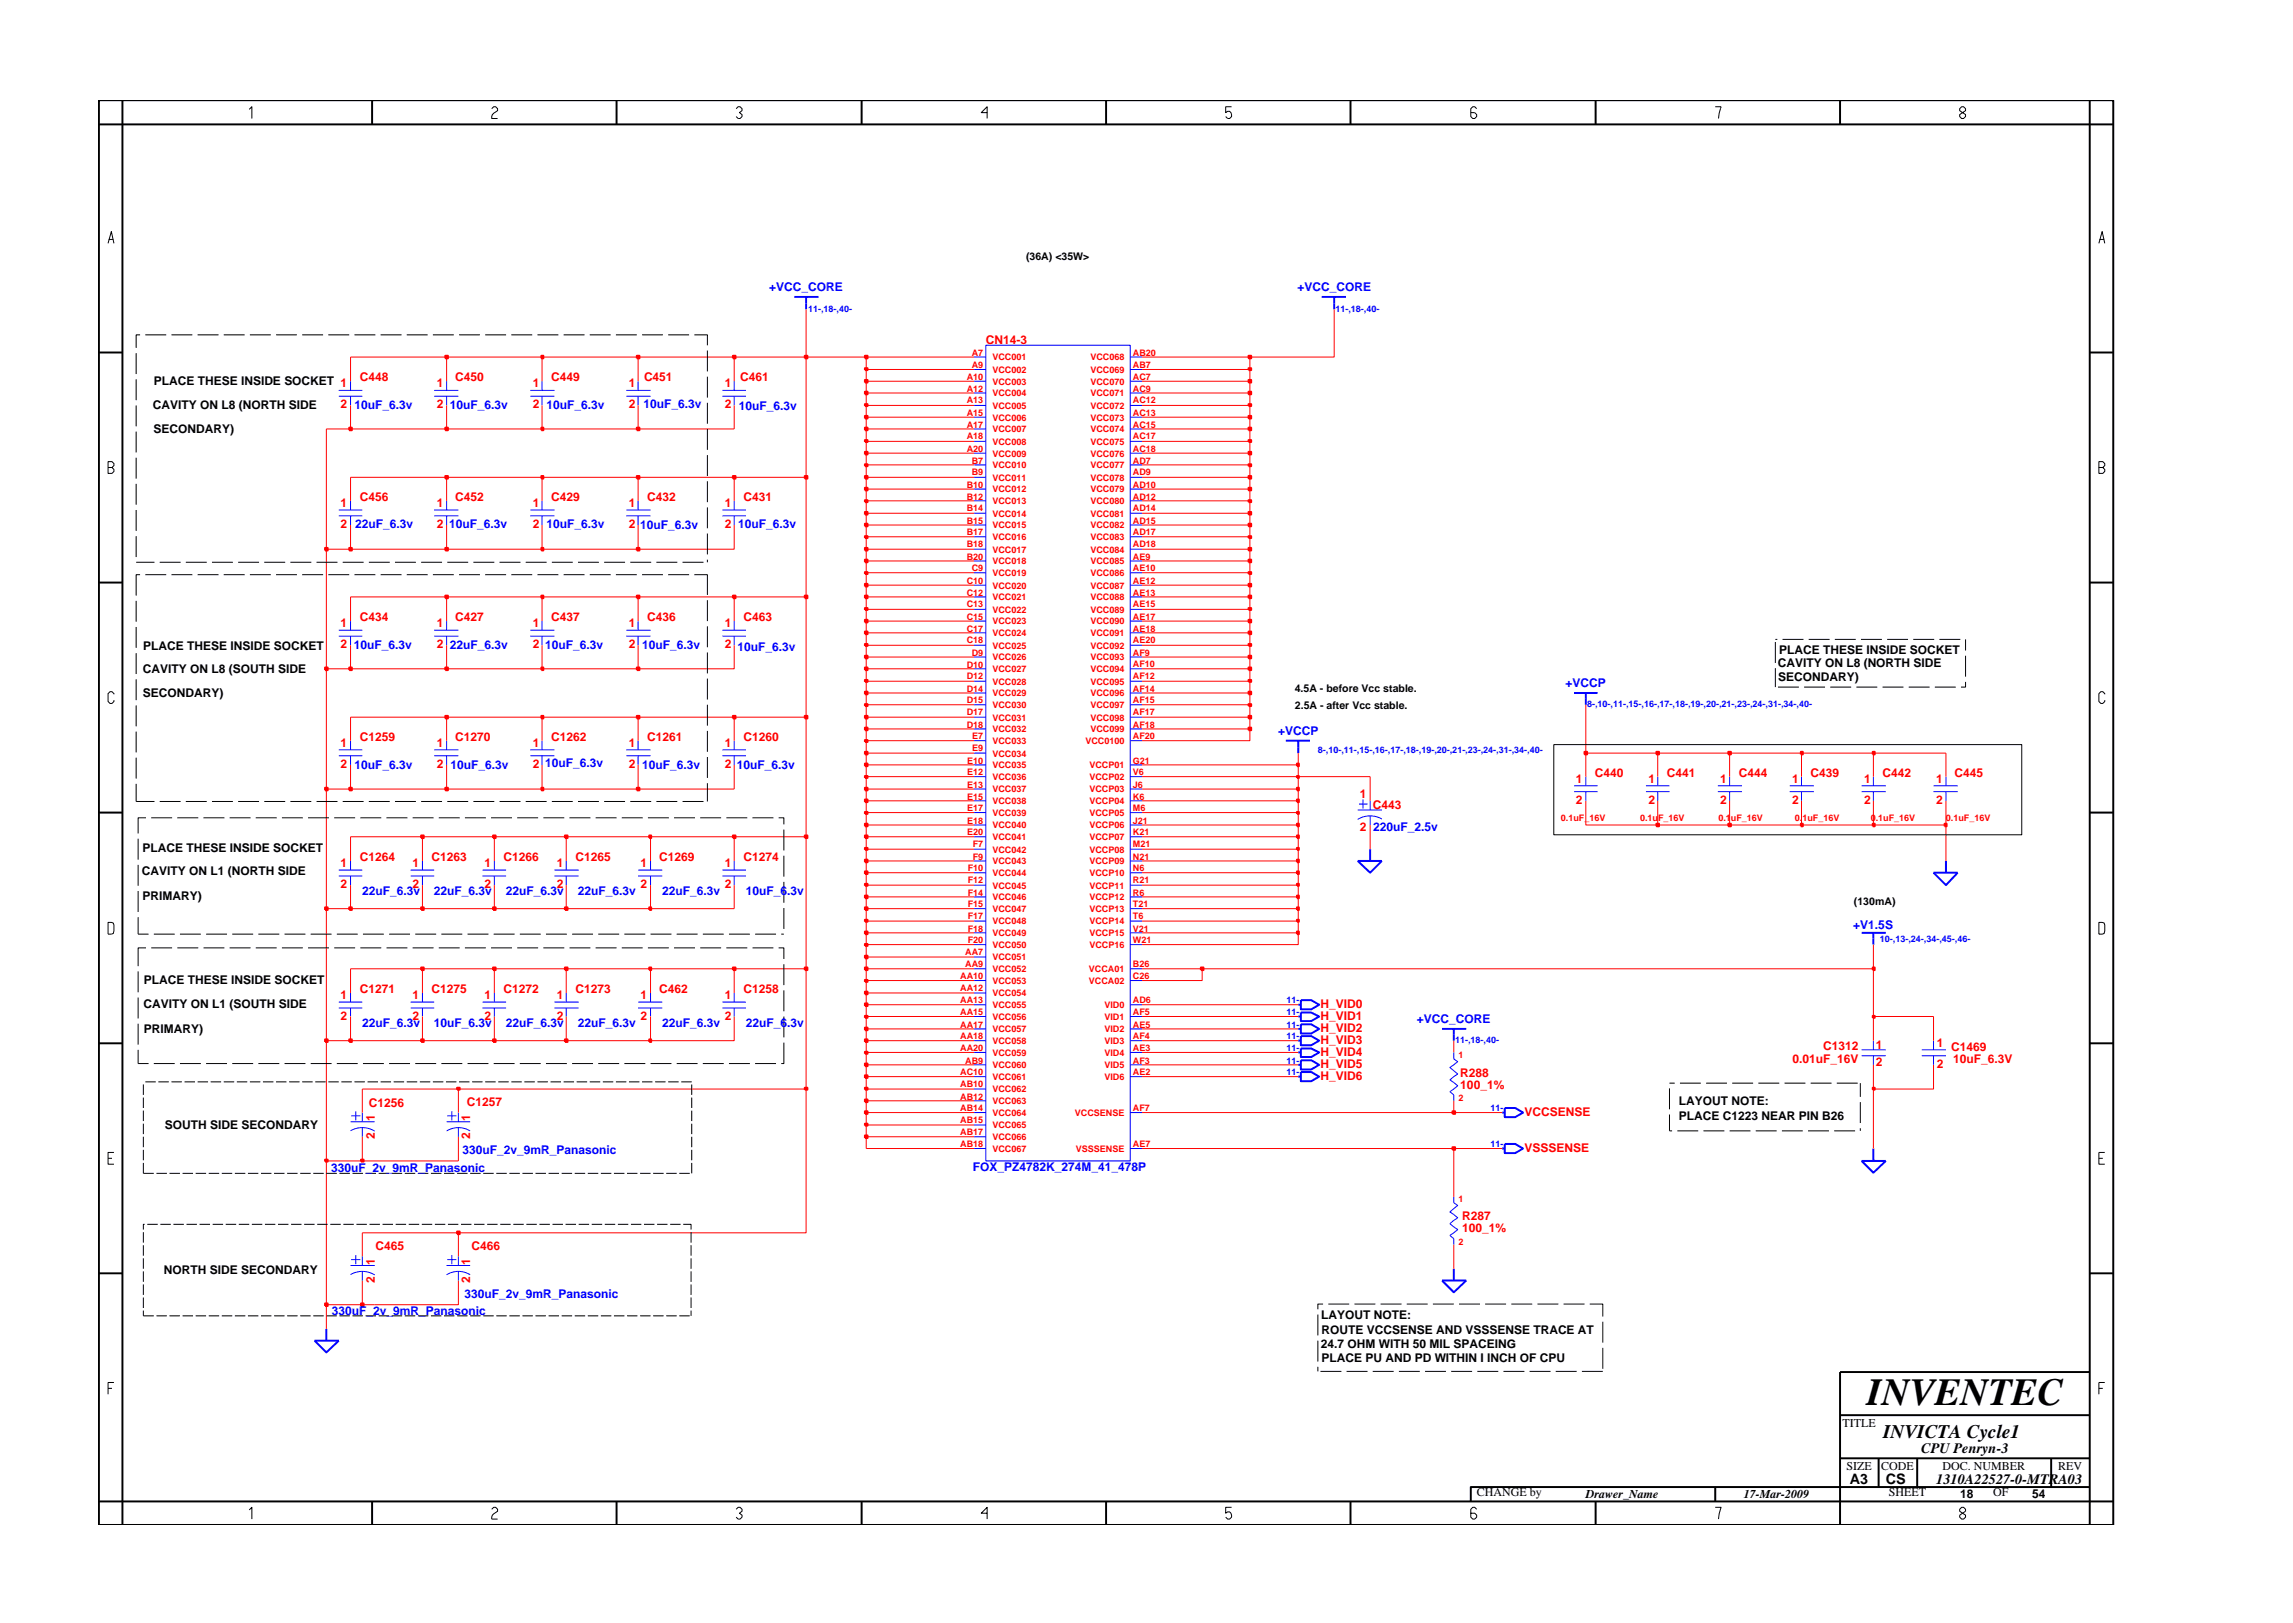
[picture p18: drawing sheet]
<svg xmlns="http://www.w3.org/2000/svg" width="297mm" height="210mm" viewBox="0 0 297 210" stroke-linecap="round" stroke-linejoin="round" font-family="sans-serif">
<defs><g id="words">
<text font-size="5" x="241.8" y="182">INVENTEC</text>
<text font-size="2.5" x="244" y="186.3">INVICTA Cycle1</text>
<g font-size="1.9">
<text x="248.9" y="188.2">CPU Penryn-3</text>
<text x="239.6" y="192.2">A3</text>
<text x="244.3" y="192.3">CS</text>
<text x="250.8" y="192.2">1310A22527-0-MTRA03</text>
</g>
<g font-size="1.6" fill="#00f">
<text x="99.7" y="37.7">+VCC_CORE</text>
<text x="168.1" y="37.7">+VCC_CORE</text>
<text x="45.9" y="52.9">10uF_6.3v</text>
<text x="58.3" y="52.9">10uF_6.3v</text>
<text x="70.8" y="53">10uF_6.3v</text>
<text x="83.3" y="52.9">10uF_6.3v</text>
<text x="95.7" y="53.1">10uF_6.3v</text>
<text x="46" y="68.4">22uF_6.3v</text>
<text x="58.2" y="68.4">10uF_6.3v</text>
<text x="70.8" y="68.4">10uF_6.3v</text>
<text x="82.9" y="68.5">10uF_6.3v</text>
<text x="95.6" y="68.4">10uF_6.3v</text>
<text x="45.8" y="84.1">10uF_6.3v</text>
<text x="58.3" y="84">22uF_6.3v</text>
<text x="70.6" y="84">10uF_6.3v</text>
<text x="83.2" y="84">10uF_6.3v</text>
<text x="95.5" y="84.3">10uF_6.3v</text>
<text x="202.8" y="89">+VCCP</text>
<text x="165.6" y="95.2">+VCCP</text>
<text x="45.9" y="99.6">10uF_6.3v</text>
<text x="58.4" y="99.6">10uF_6.3v</text>
<text x="70.6" y="99.4">10uF_6.3v</text>
<text x="83.2" y="99.6">10uF_6.3v</text>
<text x="95.4" y="99.6">10uF_6.3v</text>
<text x="177.9" y="107.6">220uF_2.5v</text>
<text x="46.9" y="116">22uF_6.3v</text>
<text x="56.2" y="116">22uF_6.3v</text>
<text x="65.5" y="116">22uF_6.3v</text>
<text x="74.8" y="116">22uF_6.3v</text>
<text x="85.8" y="116">22uF_6.3v</text>
<text x="96.6" y="116">10uF_6.3v</text>
<text x="240.1" y="120.3">+V1.5S</text>
<text x="46.9" y="133.1">22uF_6.3v</text>
<text x="56.2" y="133.1">10uF_6.3v</text>
<text x="65.5" y="133.1">22uF_6.3v</text>
<text x="74.8" y="133.1">22uF_6.3v</text>
<text x="85.8" y="133.1">22uF_6.3v</text>
<text x="96.6" y="133.1">22uF_6.3v</text>
<text x="183.6" y="132.5">+VCC_CORE</text>
<text x="59.9" y="149.5">330uF_2v_9mR_Panasonic</text>
<text x="42.9" y="151.8">330uF_2v_9mR_Panasonic</text>
<text x="126" y="151.8">FOX_PZ4782K_274M_41_478P</text>
<text x="43" y="170.3">330uF_2v_9mR_Panasonic</text>
<text x="60.2" y="168.1">330uF_2v_9mR_Panasonic</text>
</g>
<g font-size="1.6" fill="#f00">
<text x="127.7" y="44.6">CN14-3</text>
<text x="44.1" y="52.8">2</text>
<text x="46.6" y="49.4">C448</text>
<text x="56.6" y="50.2">1</text>
<text x="56.6" y="52.8">2</text>
<text x="59" y="49.4">C450</text>
<text x="69" y="50.2">1</text>
<text x="69" y="52.8">2</text>
<text x="71.4" y="49.4">C449</text>
<text x="81.5" y="50.2">1</text>
<text x="81.5" y="52.8">2</text>
<text x="83.4" y="49.4">C451</text>
<text x="93.9" y="50.2">1</text>
<text x="93.9" y="52.8">2</text>
<text x="95.9" y="49.4">C461</text>
<text x="44.1" y="65.7">1</text>
<text x="46.6" y="64.9">C456</text>
<text x="56.6" y="65.7">1</text>
<text x="59" y="64.9">C452</text>
<text x="69" y="65.7">1</text>
<text x="71.4" y="64.9">C429</text>
<text x="81.5" y="65.7">1</text>
<text x="83.8" y="64.9">C432</text>
<text x="93.9" y="65.7">1</text>
<text x="96.3" y="64.9">C431</text>
<text x="44.1" y="68.4">2</text>
<text x="56.6" y="68.4">2</text>
<text x="69" y="68.4">2</text>
<text x="81.5" y="68.4">2</text>
<text x="93.9" y="68.4">2</text>
<text x="44.1" y="81.2">1</text>
<text x="44.1" y="83.9">2</text>
<text x="46.6" y="80.4">C434</text>
<text x="56.6" y="81.2">1</text>
<text x="56.6" y="83.9">2</text>
<text x="59" y="80.4">C427</text>
<text x="69" y="81.2">1</text>
<text x="69" y="83.9">2</text>
<text x="71.4" y="80.4">C437</text>
<text x="81.5" y="81.2">1</text>
<text x="81.5" y="83.9">2</text>
<text x="83.8" y="80.4">C436</text>
<text x="93.9" y="83.9">2</text>
<text x="93.9" y="81.2">1</text>
<text x="96.3" y="80.4">C463</text>
<text x="44.1" y="99.5">2</text>
<text x="44.1" y="96.8">1</text>
<text x="46.6" y="96">C1259</text>
<text x="56.6" y="96.8">1</text>
<text x="56.6" y="99.5">2</text>
<text x="59" y="96">C1270</text>
<text x="69" y="96.8">1</text>
<text x="69" y="99.5">2</text>
<text x="71.4" y="96">C1262</text>
<text x="81.5" y="96.8">1</text>
<text x="81.5" y="99.5">2</text>
<text x="83.8" y="96">C1261</text>
<text x="93.9" y="96.8">1</text>
<text x="93.9" y="99.5">2</text>
<text x="96.3" y="96">C1260</text>
<text x="204.1" y="101.5">1</text>
<text x="206.6" y="100.7">C440</text>
<text x="213.5" y="101.5">1</text>
<text x="215.9" y="100.7">C441</text>
<text x="222.9" y="101.5">1</text>
<text x="225.2" y="100.7">C444</text>
<text x="232.2" y="101.5">1</text>
<text x="234.6" y="100.7">C439</text>
<text x="241.5" y="101.5">1</text>
<text x="243.9" y="100.7">C442</text>
<text x="250.8" y="101.5">1</text>
<text x="253.2" y="100.7">C445</text>
<text x="176.1" y="103.4">1</text>
<text x="176.1" y="107.6">2</text>
<text x="177.8" y="104.8">C443</text>
<text x="204.1" y="104.1">2</text>
<text x="213.5" y="104.1">2</text>
<text x="222.9" y="104.1">2</text>
<text x="232.2" y="104.1">2</text>
<text x="241.5" y="104.1">2</text>
<text x="250.8" y="104.1">2</text>
<text x="44.1" y="112.3">1</text>
<text x="46.6" y="111.5">C1264</text>
<text x="53.4" y="112.3">1</text>
<text x="55.9" y="111.5">C1263</text>
<text x="62.7" y="112.3">1</text>
<text x="65.2" y="111.5">C1266</text>
<text x="72.1" y="112.3">1</text>
<text x="74.5" y="111.5">C1265</text>
<text x="83" y="112.3">1</text>
<text x="85.4" y="111.5">C1269</text>
<text x="93.9" y="112.3">1</text>
<text x="96.3" y="111.5">C1274</text>
<text x="44.1" y="115">2</text>
<text x="53.4" y="115">2</text>
<text x="62.7" y="115">2</text>
<text x="72.1" y="115">2</text>
<text x="83" y="115">2</text>
<text x="93.9" y="115">2</text>
<text x="44.1" y="129.4">1</text>
<text x="46.6" y="128.6">C1271</text>
<text x="53.4" y="129.4">1</text>
<text x="55.9" y="128.6">C1275</text>
<text x="62.7" y="129.4">1</text>
<text x="65.2" y="128.6">C1272</text>
<text x="72.1" y="129.4">1</text>
<text x="74.5" y="128.6">C1273</text>
<text x="83" y="129.4">1</text>
<text x="85.4" y="128.6">C462</text>
<text x="93.9" y="129.4">1</text>
<text x="96.3" y="128.6">C1258</text>
<text x="171.1" y="130.6">H_VID0</text>
<text x="44.1" y="132.1">2</text>
<text x="53.4" y="132.1">2</text>
<text x="62.7" y="132.1">2</text>
<text x="72.1" y="132.1">2</text>
<text x="83" y="132.1">2</text>
<text x="93.9" y="132.1">2</text>
<text x="171.1" y="132.1">H_VID1</text>
<text x="171.1" y="135.2">H_VID3</text>
<text x="171.1" y="136.8">H_VID4</text>
<text x="171.1" y="133.7">H_VID2</text>
<text x="232.2" y="137.7">0.01uF_16V</text>
<text x="236.2" y="136.1">C1312</text>
<text x="243" y="135.8">1</text>
<text x="250.9" y="135.6">1</text>
<text x="252.8" y="136.2">C1469</text>
<text x="253" y="137.7">10uF_6.3V</text>
<text x="47.8" y="143.4">C1256</text>
<text x="60.5" y="143.3">C1257</text>
<text x="171.1" y="138.4">H_VID5</text>
<text x="171.1" y="139.9">H_VID6</text>
<text x="189.2" y="141.1">100_1%</text>
<text x="189.2" y="139.6">R288</text>
<text x="243" y="138.1">2</text>
<text x="250.9" y="138.4">2</text>
<text x="48.5" y="147.5" transform="rotate(-90 48.5 147.5)">2</text>
<text x="48.5" y="145.2" transform="rotate(-90 48.5 145.2)">1</text>
<text x="60.9" y="147.5" transform="rotate(-90 60.9 147.5)">2</text>
<text x="60.9" y="145.2" transform="rotate(-90 60.9 145.2)">1</text>
<text x="197.5" y="144.5">VCCSENSE</text>
<text x="197.5" y="149.2">VSSSENSE</text>
<text x="48.6" y="162">C465</text>
<text x="61.1" y="162">C466</text>
<text x="189.4" y="158">R287</text>
<text x="189.4" y="159.5">100_1%</text>
<text x="48.5" y="166.2" transform="rotate(-90 48.5 166.2)">2</text>
<text x="48.5" y="163.9" transform="rotate(-90 48.5 163.9)">1</text>
<text x="60.9" y="166.2" transform="rotate(-90 60.9 166.2)">2</text>
<text x="60.9" y="163.9" transform="rotate(-90 60.9 163.9)">1</text>
</g>
<g font-size="1.6">
<text x="19.8" y="52.9">CAVITY ON L8 (NORTH SIDE</text>
<text x="19.9" y="49.9">PLACE THESE INSIDE SOCKET 1</text>
<text x="19.9" y="56.1">SECONDARY)</text>
<text x="18.5" y="87.1">CAVITY ON L8 (SOUTH SIDE</text>
<text x="18.6" y="84.2">PLACE THESE INSIDE SOCKET</text>
<text x="230.3" y="86.4">CAVITY ON L8 (NORTH SIDE</text>
<text x="230.3" y="88.2">SECONDARY)</text>
<text x="230.5" y="84.7">PLACE THESE INSIDE SOCKET</text>
<text x="18.5" y="90.4">SECONDARY)</text>
<text x="18.4" y="113.4">CAVITY ON L1 (NORTH SIDE</text>
<text x="18.5" y="110.3">PLACE THESE INSIDE SOCKET</text>
<text x="18.5" y="116.6">PRIMARY)</text>
<text x="18.6" y="130.6">CAVITY ON L1 (SOUTH SIDE</text>
<text x="18.6" y="127.5">PLACE THESE INSIDE SOCKET</text>
<text x="18.6" y="133.8">PRIMARY)</text>
<text x="217.5" y="143.2">LAYOUT NOTE:</text>
<text x="21.3" y="146.2">SOUTH SIDE SECONDARY</text>
<text x="217.5" y="145.1">PLACE C1223 NEAR PIN B26</text>
<text x="21.2" y="165">NORTH SIDE SECONDARY</text>
<text x="171.2" y="170.9">LAYOUT NOTE:</text>
<text x="171.2" y="172.8">ROUTE VCCSENSE AND VSSSENSE TRACE AT</text>
<text x="171.1" y="174.7">24.7 OHM WITH 50 MIL SPACEING</text>
<text x="171.2" y="176.5">PLACE PU AND PD WITHIN I INCH OF CPU</text>
<text x="238.7" y="184.8">TITLE</text>
<text x="239.2" y="190.4">SIZE</text>
<text x="243.7" y="190.4">CODE</text>
<text x="251.6" y="190.4">DOC. NUMBER</text>
<text x="266.6" y="190.4">REV</text>
<text x="191.3" y="193.9">CHANGE by</text>
<text x="205.4" y="194.1">Drawer_Name</text>
<text x="225.9" y="194.1">17-Mar-2009</text>
<text x="244.7" y="193.9">SHEET</text>
<text x="253.9" y="194.1">18</text>
<text x="258.2" y="193.9">OF</text>
<text x="263.3" y="194.1">54</text>
</g>
<g font-size="1.4">
<text x="132.9" y="33.7">(36A) &lt;35W&gt;</text>
<text x="167.7" y="89.7">4.5A - before Vcc stable.</text>
<text x="167.7" y="91.9">2.5A - after Vcc stable.</text>
<text x="240.2" y="117.2">(130mA)</text>
</g>
<g font-size="1.2" fill="#00f">
<text x="104.7" y="40.4">11-,18-,40-</text>
<text x="173" y="40.4">11-,18-,40-</text>
<text x="205.6" y="91.6">8-,10-,11-,15-,16-,17-,18-,19-,20-,21-,23-,24-,31-,34-,40-</text>
<text x="170.7" y="97.6">8-,10-,11-,15-,16-,17-,18-,19-,20-,21-,23-,24-,31-,34-,40-</text>
<text x="243.5" y="122.1">10-,13-,24-,34-,45-,46-</text>
<text x="166.7" y="130">11-</text>
<text x="166.7" y="131.5">11-</text>
<text x="166.7" y="134.6">11-</text>
<text x="166.7" y="133.1">11-</text>
<text x="166.7" y="137.8">11-</text>
<text x="166.7" y="136.2">11-</text>
<text x="188.5" y="135.1">11-,18-,40-</text>
<text x="166.7" y="139.3">11-</text>
<text x="193.1" y="144">11-</text>
<text x="193.1" y="148.6">11-</text>
</g>
<g font-size="1.2" fill="#f00">
<text x="125.9" y="46.1">A7</text>
<text x="125.9" y="47.6">A9</text>
<text x="128.6" y="46.7">VCC001</text>
<text x="141.3" y="46.7">VCC068</text>
<text x="146.8" y="46.1">AB20</text>
<text x="146.8" y="47.6">AB7</text>
<text x="125.2" y="49.2">A10</text>
<text x="125.2" y="50.7">A12</text>
<text x="125.2" y="52.3">A13</text>
<text x="125.2" y="53.9">A15</text>
<text x="128.6" y="48.3">VCC002</text>
<text x="128.6" y="49.8">VCC003</text>
<text x="128.6" y="51.4">VCC004</text>
<text x="128.6" y="53">VCC005</text>
<text x="141.3" y="48.3">VCC069</text>
<text x="141.3" y="49.8">VCC070</text>
<text x="141.3" y="51.4">VCC071</text>
<text x="141.3" y="53">VCC072</text>
<text x="146.8" y="49.2">AC7</text>
<text x="146.8" y="50.7">AC9</text>
<text x="146.8" y="52.3">AC12</text>
<text x="146.8" y="53.9">AC13</text>
<text x="125.2" y="56.9">A18</text>
<text x="125.2" y="58.5">A20</text>
<text x="125.2" y="55.4">A17</text>
<text x="128.6" y="57.6">VCC008</text>
<text x="128.6" y="59.1">VCC009</text>
<text x="128.6" y="54.5">VCC006</text>
<text x="128.6" y="56">VCC007</text>
<text x="141.3" y="54.5">VCC073</text>
<text x="141.3" y="56">VCC074</text>
<text x="141.3" y="57.6">VCC075</text>
<text x="141.3" y="59.1">VCC076</text>
<text x="146.8" y="55.4">AC15</text>
<text x="146.8" y="56.9">AC17</text>
<text x="146.8" y="58.5">AC18</text>
<text x="125.2" y="63.2">B10</text>
<text x="125.2" y="64.7">B12</text>
<text x="125.9" y="61.6">B9</text>
<text x="125.9" y="60.1">B7</text>
<text x="128.6" y="62.3">VCC011</text>
<text x="128.6" y="63.8">VCC012</text>
<text x="128.6" y="65.3">VCC013</text>
<text x="128.6" y="60.7">VCC010</text>
<text x="141.3" y="62.3">VCC078</text>
<text x="141.3" y="63.8">VCC079</text>
<text x="141.3" y="65.3">VCC080</text>
<text x="141.3" y="60.7">VCC077</text>
<text x="146.8" y="61.6">AD9</text>
<text x="146.8" y="63.2">AD10</text>
<text x="146.8" y="64.7">AD12</text>
<text x="146.8" y="60.1">AD7</text>
<text x="125.2" y="66.2">B14</text>
<text x="125.2" y="67.8">B15</text>
<text x="125.2" y="69.4">B17</text>
<text x="125.2" y="70.9">B18</text>
<text x="128.6" y="66.9">VCC014</text>
<text x="128.6" y="68.5">VCC015</text>
<text x="128.6" y="70">VCC016</text>
<text x="128.6" y="71.6">VCC017</text>
<text x="141.3" y="66.9">VCC081</text>
<text x="141.3" y="68.5">VCC082</text>
<text x="141.3" y="70">VCC083</text>
<text x="141.3" y="71.6">VCC084</text>
<text x="146.8" y="66.2">AD14</text>
<text x="146.8" y="67.8">AD15</text>
<text x="146.8" y="69.4">AD17</text>
<text x="146.8" y="70.9">AD18</text>
<text x="125.2" y="72.5">B20</text>
<text x="125.2" y="75.6">C10</text>
<text x="125.2" y="77.2">C12</text>
<text x="125.9" y="74">C9</text>
<text x="128.6" y="73.1">VCC018</text>
<text x="128.6" y="74.6">VCC019</text>
<text x="128.6" y="76.2">VCC020</text>
<text x="128.6" y="77.8">VCC021</text>
<text x="141.3" y="73.1">VCC085</text>
<text x="141.3" y="74.6">VCC086</text>
<text x="141.3" y="76.2">VCC087</text>
<text x="141.3" y="77.8">VCC088</text>
<text x="146.8" y="72.5">AE9</text>
<text x="146.8" y="74">AE10</text>
<text x="146.8" y="75.6">AE12</text>
<text x="146.8" y="77.2">AE13</text>
<text x="125.2" y="78.7">C13</text>
<text x="125.2" y="80.3">C15</text>
<text x="125.2" y="81.8">C17</text>
<text x="125.2" y="83.3">C18</text>
<text x="128.6" y="79.4">VCC022</text>
<text x="128.6" y="80.9">VCC023</text>
<text x="128.6" y="82.4">VCC024</text>
<text x="141.3" y="79.4">VCC089</text>
<text x="141.3" y="80.9">VCC090</text>
<text x="141.3" y="82.4">VCC091</text>
<text x="146.8" y="78.7">AE15</text>
<text x="146.8" y="80.3">AE17</text>
<text x="146.8" y="81.8">AE18</text>
<text x="146.8" y="83.3">AE20</text>
<text x="125.2" y="86.5">D10</text>
<text x="125.2" y="88">D12</text>
<text x="125.2" y="89.6">D14</text>
<text x="125.9" y="84.9">D9</text>
<text x="128.6" y="84">VCC025</text>
<text x="128.6" y="85.6">VCC026</text>
<text x="128.6" y="87.1">VCC027</text>
<text x="128.6" y="88.7">VCC028</text>
<text x="141.3" y="84">VCC092</text>
<text x="141.3" y="85.6">VCC093</text>
<text x="141.3" y="87.1">VCC094</text>
<text x="141.3" y="88.7">VCC095</text>
<text x="146.8" y="84.9">AF9</text>
<text x="146.8" y="86.5">AF10</text>
<text x="146.8" y="88">AF12</text>
<text x="146.8" y="89.6">AF14</text>
<text x="125.2" y="91.1">D15</text>
<text x="125.2" y="92.7">D17</text>
<text x="125.2" y="94.3">D18</text>
<text x="125.9" y="95.8">E7</text>
<text x="128.6" y="90.2">VCC029</text>
<text x="128.6" y="91.7">VCC030</text>
<text x="128.6" y="93.3">VCC031</text>
<text x="128.6" y="94.9">VCC032</text>
<text x="141.3" y="90.2">VCC096</text>
<text x="141.3" y="91.7">VCC097</text>
<text x="141.3" y="93.3">VCC098</text>
<text x="141.3" y="94.9">VCC099</text>
<text x="146.8" y="95.8">AF20</text>
<text x="146.8" y="91.1">AF15</text>
<text x="146.8" y="92.7">AF17</text>
<text x="146.8" y="94.3">AF18</text>
<text x="125.3" y="98.9">E10</text>
<text x="125.3" y="100.4">E12</text>
<text x="125.9" y="97.3">E9</text>
<text x="128.6" y="96.4">VCC033</text>
<text x="128.6" y="98">VCC034</text>
<text x="128.6" y="99.5">VCC035</text>
<text x="128.6" y="101.1">VCC036</text>
<text x="140.6" y="96.4">VCC0100</text>
<text x="141.1" y="101.1">VCCP02</text>
<text x="141.1" y="99.5">VCCP01</text>
<text x="146.8" y="100.4">V6</text>
<text x="146.8" y="98.9">G21</text>
<text x="125.3" y="105.1">E17</text>
<text x="125.3" y="106.7">E18</text>
<text x="125.3" y="102.1">E13</text>
<text x="125.3" y="103.6">E15</text>
<text x="128.6" y="105.7">VCC039</text>
<text x="128.6" y="107.3">VCC040</text>
<text x="128.6" y="102.7">VCC037</text>
<text x="128.6" y="104.2">VCC038</text>
<text x="141.1" y="102.7">VCCP03</text>
<text x="141.1" y="104.2">VCCP04</text>
<text x="141.1" y="105.7">VCCP05</text>
<text x="141.1" y="107.3">VCCP06</text>
<text x="146.8" y="102.1">J6</text>
<text x="146.8" y="103.6">K6</text>
<text x="146.8" y="105.1">M6</text>
<text x="146.8" y="106.7">J21</text>
<text x="202.2" y="106.4">0.1uF_16V</text>
<text x="212.5" y="106.4">0.1uF_16V</text>
<text x="222.6" y="106.4">0.1uF_16V</text>
<text x="232.5" y="106.4">0.1uF_16V</text>
<text x="242.3" y="106.4">0.1uF_16V</text>
<text x="252.1" y="106.4">0.1uF_16V</text>
<text x="125.3" y="108.2">E20</text>
<text x="125.4" y="112.9">F10</text>
<text x="126" y="109.8">F7</text>
<text x="126" y="111.4">F9</text>
<text x="128.6" y="108.8">VCC041</text>
<text x="128.6" y="110.4">VCC042</text>
<text x="128.6" y="112">VCC043</text>
<text x="128.6" y="113.5">VCC044</text>
<text x="141.1" y="108.8">VCCP07</text>
<text x="141.1" y="110.4">VCCP08</text>
<text x="141.1" y="112">VCCP09</text>
<text x="141.1" y="113.5">VCCP10</text>
<text x="146.8" y="108.2">K21</text>
<text x="146.8" y="109.8">M21</text>
<text x="146.8" y="111.4">N21</text>
<text x="146.8" y="112.9">N6</text>
<text x="125.4" y="114.4">F12</text>
<text x="125.4" y="116">F14</text>
<text x="125.4" y="117.5">F15</text>
<text x="125.4" y="119.1">F17</text>
<text x="128.6" y="115.1">VCC045</text>
<text x="128.6" y="116.6">VCC046</text>
<text x="128.6" y="118.2">VCC047</text>
<text x="128.6" y="119.8">VCC048</text>
<text x="141.1" y="116.6">VCCP12</text>
<text x="141.1" y="118.2">VCCP13</text>
<text x="141.1" y="119.8">VCCP14</text>
<text x="141.1" y="115.1">VCCP11</text>
<text x="146.8" y="117.5">T21</text>
<text x="146.8" y="119.1">T6</text>
<text x="146.8" y="114.4">R21</text>
<text x="146.8" y="116">R6</text>
<text x="125" y="123.7">AA7</text>
<text x="125" y="125.3">AA9</text>
<text x="125.4" y="122.2">F20</text>
<text x="125.4" y="120.7">F18</text>
<text x="128.6" y="121.3">VCC049</text>
<text x="128.6" y="122.8">VCC050</text>
<text x="128.6" y="124.4">VCC051</text>
<text x="128.6" y="125.9">VCC052</text>
<text x="141.1" y="125.9">VCCA01</text>
<text x="141.1" y="121.3">VCCP15</text>
<text x="141.1" y="122.8">VCCP16</text>
<text x="146.8" y="120.7">V21</text>
<text x="146.8" y="122.2">W21</text>
<text x="146.8" y="125.3">B26</text>
<text x="124.4" y="126.9">AA10</text>
<text x="124.4" y="128.4">AA12</text>
<text x="124.4" y="130">AA13</text>
<text x="124.4" y="131.5">AA15</text>
<text x="128.6" y="127.5">VCC053</text>
<text x="128.6" y="129.1">VCC054</text>
<text x="128.6" y="130.6">VCC055</text>
<text x="141.1" y="127.5">VCCA02</text>
<text x="143.1" y="130.6">VID0</text>
<text x="146.8" y="130">AD6</text>
<text x="146.8" y="131.5">AF5</text>
<text x="146.8" y="126.9">C26</text>
<text x="124.4" y="133.1">AA17</text>
<text x="124.4" y="134.6">AA18</text>
<text x="124.4" y="136.2">AA20</text>
<text x="125" y="137.8">AB9</text>
<text x="128.6" y="132.1">VCC056</text>
<text x="128.6" y="133.7">VCC057</text>
<text x="128.6" y="135.3">VCC058</text>
<text x="128.6" y="136.8">VCC059</text>
<text x="143.1" y="132.1">VID1</text>
<text x="143.1" y="133.7">VID2</text>
<text x="143.1" y="135.3">VID3</text>
<text x="143.1" y="136.8">VID4</text>
<text x="146.8" y="137.8">AF3</text>
<text x="146.8" y="133.1">AE5</text>
<text x="146.8" y="134.6">AF4</text>
<text x="146.8" y="136.2">AE3</text>
<text x="188.9" y="137">1</text>
<text x="124.4" y="139.3">AC10</text>
<text x="124.4" y="140.8">AB10</text>
<text x="124.4" y="142.4">AB12</text>
<text x="124.4" y="144">AB14</text>
<text x="128.6" y="138.4">VCC060</text>
<text x="128.6" y="139.9">VCC061</text>
<text x="128.6" y="141.5">VCC062</text>
<text x="128.6" y="143">VCC063</text>
<text x="143.1" y="139.9">VID6</text>
<text x="143.1" y="138.4">VID5</text>
<text x="146.8" y="139.3">AE2</text>
<text x="146.8" y="144">AF7</text>
<text x="188.9" y="142.6">2</text>
<text x="124.4" y="145.5">AB15</text>
<text x="124.4" y="147.1">AB17</text>
<text x="124.4" y="148.6">AB18</text>
<text x="128.6" y="144.6">VCC064</text>
<text x="128.6" y="146.2">VCC065</text>
<text x="128.6" y="147.7">VCC066</text>
<text x="128.6" y="149.2">VCC067</text>
<text x="139.2" y="144.6">VCCSENSE</text>
<text x="139.4" y="149.2">VSSSENSE</text>
<text x="146.8" y="148.6">AE7</text>
<text x="188.9" y="155.7">1</text>
<text x="188.9" y="161.2">2</text>
</g>
</g></defs>
<g fill="none" stroke="#00f" stroke-width=".13">
<path d="M43.9 50.6h3M43.9 51.3h3M45.4 49.4v1.2M45.4 51.3v1.2M56.2 51.3h3.2M56.2 50.6h3.2M57.9 49.4v1.2M57.9 51.3v1.2M68.7 50.6h3.1M68.7 51.3h3.1M70.2 49.4v1.2M70.2 51.3v1.2"/>
<path d="M81.1 50.6h3.2M81.1 51.3h3.2M82.7 49.4v1.2M82.7 51.3v1.2M93.6 50.6h3M93.6 51.3h3M95.1 49.4v1.2M95.1 51.3v1.2M126.2 47.9h1.5M126.2 50.9h1.5M126.2 54h1.5M126.2 57.2h1.5"/>
<path d="M126.2 46.3h1.5M126.2 49.4h1.5M126.2 52.5h1.5M126.2 55.6h1.5M126.2 58.7h1.5M127.7 44.7h18.7v105.7h-18.7zM146.4 46.3h1.5M146.4 49.4h1.5M146.4 52.5h1.5M146.4 55.6h1.5M146.4 58.7h1.5M146.4 47.9h1.5"/>
<path d="M146.4 50.9h1.5M146.4 54h1.5M146.4 57.2h1.5M43.9 66.1h3M43.9 66.8h3M45.4 64.9v1.2M45.4 66.8v1.2M56.2 66.8h3.2M56.2 66.1h3.2M57.9 64.9v1.2M57.9 66.8v1.2M68.7 66.1h3.1"/>
<path d="M68.7 66.8h3.1M70.2 64.9v1.2M70.2 66.8v1.2M81.1 66.1h3.2M81.1 66.8h3.2M82.7 64.9v1.2M82.7 66.8v1.2M93.6 66.1h3M93.6 66.8h3M95.1 64.9v1.2M95.1 66.8v1.2M126.2 60.2h1.5"/>
<path d="M126.2 63.4h1.5M126.2 66.5h1.5M126.2 69.5h1.5M126.2 72.7h1.5M126.2 75.8h1.5M126.2 78.9h1.5M126.2 61.8h1.5M126.2 64.9h1.5M126.2 68h1.5M126.2 71.1h1.5M126.2 74.2h1.5M126.2 77.3h1.5"/>
<path d="M146.4 61.8h1.5M146.4 64.9h1.5M146.4 68h1.5M146.4 71.1h1.5M146.4 74.2h1.5M146.4 77.3h1.5M146.4 60.2h1.5M146.4 63.4h1.5M146.4 66.5h1.5M146.4 69.5h1.5M146.4 72.7h1.5M146.4 75.8h1.5"/>
<path d="M146.4 78.9h1.5M43.9 97.1h3M43.9 97.9h3M43.9 81.6h3M43.9 82.4h3M45.4 96v1.1M45.4 97.9v1.2M45.4 80.5v1.1M45.4 82.4v1.2M56.2 97.9h3.2M56.2 97.1h3.2M56.2 82.4h3.2"/>
<path d="M56.2 81.6h3.2M57.9 96v1.1M57.9 97.9v1.2M57.9 80.5v1.1M57.9 82.4v1.2M68.7 97.1h3.1M68.7 97.9h3.1M68.7 81.6h3.1M68.7 82.4h3.1M70.2 96v1.1M70.2 97.9v1.2M70.2 80.5v1.1"/>
<path d="M70.2 82.4v1.2M81.1 97.1h3.2M81.1 97.9h3.2M81.1 81.6h3.2M81.1 82.4h3.2M82.7 96v1.1M82.7 97.9v1.2M82.7 80.5v1.1M82.7 82.4v1.2M93.6 97.1h3M93.6 97.9h3M93.6 81.6h3"/>
<path d="M93.6 82.4h3M95.1 96v1.1M95.1 97.9v1.2M95.1 80.5v1.1M95.1 82.4v1.2M126.2 82h1.5M126.2 85.1h1.5M126.2 88.3h1.5M126.2 91.3h1.5M126.2 94.4h1.5M126.2 97.6h1.5M126.2 80.5h1.5"/>
<path d="M126.2 83.6h1.5M126.2 86.6h1.5M126.2 89.8h1.5M126.2 92.9h1.5M126.2 96h1.5M126.2 99.1h1.5M146.4 80.5h1.5M146.4 83.6h1.5M146.4 86.6h1.5M146.4 89.8h1.5M146.4 92.9h1.5M146.4 96h1.5"/>
<path d="M146.4 82h1.5M146.4 85.1h1.5M146.4 88.3h1.5M146.4 91.3h1.5M146.4 94.4h1.5M146.4 99.1h1.5M43.9 112.7h3M43.9 113.5h3M45.4 111.5v1.2M45.4 113.5v1.2M53.2 112.7h3M53.2 113.5h3"/>
<path d="M54.7 111.5v1.2M54.7 113.5v1.2M62.5 112.7h3.1M62.5 113.5h3.1M64 111.5v1.2M64 113.5v1.2M71.8 112.7h3.2M71.8 113.5h3.2M73.3 111.5v1.2M73.3 113.5v1.2M82.7 113.5h3.1M82.7 112.7h3.1"/>
<path d="M84.3 111.5v1.2M84.3 113.5v1.2M93.6 112.7h3M93.6 113.5h3M95.1 111.5v1.2M95.1 113.5v1.2M126.2 100.6h1.5M126.2 103.7h1.5M126.2 106.9h1.5M126.2 110h1.5M126.2 113.1h1.5M126.2 116.2h1.5"/>
<path d="M126.2 119.3h1.5M126.2 102.2h1.5M126.2 105.3h1.5M126.2 108.4h1.5M126.2 111.5h1.5M126.2 114.7h1.5M126.2 117.7h1.5M146.4 100.6h1.5M146.4 103.7h1.5M146.4 106.9h1.5M146.4 110h1.5M146.4 113.1h1.5"/>
<path d="M146.4 116.2h1.5M146.4 119.3h1.5M146.4 102.2h1.5M146.4 105.3h1.5M146.4 108.4h1.5M146.4 111.5h1.5M146.4 114.7h1.5M146.4 117.7h1.5M175.9 104.9h3.1M176 104.2h1.2M176.6 103.6v1.2M177.5 103.7v1.2"/>
<path d="M177.5 105.7v1.2M179 106.1a3 3 0 0 0-3.1 .1M203.9 101.8h3.1M203.9 102.6h3.1M205.4 100.6v1.2M205.4 102.6v1.1M213.2 101.8h3.1M213.2 102.6h3.1M214.7 100.6v1.2M214.7 102.6v1.1M222.5 101.8h3.2M222.5 102.6h3.2"/>
<path d="M224.1 100.6v1.2M224.1 102.6v1.1M231.8 101.8h3.2M231.8 102.6h3.2M233.4 100.6v1.2M233.4 102.6v1.1M241.2 101.8h3.1M241.2 102.6h3.1M242.7 100.6v1.2M242.7 102.6v1.1M250.5 101.8h3.1M250.5 102.6h3.1"/>
<path d="M252.1 100.6v1.2M252.1 102.6v1.1M43.9 129.8h3M43.9 130.6h3M45.4 128.6v1.2M45.4 130.6v1.1M53.2 129.8h3M53.2 130.6h3M54.7 128.6v1.2M54.7 130.6v1.1M62.5 129.8h3.1M62.5 130.6h3.1"/>
<path d="M64 128.6v1.2M64 130.6v1.1M71.8 129.8h3.2M71.8 130.6h3.2M73.3 128.6v1.2M73.3 130.6v1.1M82.7 130.6h3.1M82.7 129.8h3.1M84.3 128.6v1.2M84.3 130.6v1.1M93.6 129.8h3M93.6 130.6h3"/>
<path d="M95.1 128.6v1.2M95.1 130.6v1.1M126.2 122.4h1.5M126.2 125.5h1.5M126.2 128.6h1.5M126.2 131.7h1.5M126.2 134.8h1.5M126.2 138h1.5M126.2 120.8h1.5M126.2 124h1.5M126.2 127h1.5M126.2 130.2h1.5"/>
<path d="M126.2 133.3h1.5M126.2 136.3h1.5M126.2 139.5h1.5M146.4 122.4h1.5M146.4 130.2h1.5M146.4 133.3h1.5M146.4 136.3h1.5M146.4 139.5h1.5M146.4 120.8h1.5M146.4 125.5h1.5M146.4 127h1.5M146.4 131.7h1.5"/>
<path d="M146.4 134.8h1.5M146.4 138h1.5M188.3 136.3v.9l.5 .3-1 .8 1 .8-1 .8 1 .8-1 .7 .5 .4v.8M241.2 136h3.1M241.2 136.8h3.1M242.7 134.8v1.2M242.7 136.8v1.2M248.9 136.8h3.2M248.9 136h3.2M250.5 134.8v1.2M250.5 136.8v1.2M45.4 146.5a3 3 0 0 1 3.1 0"/>
<path d="M45.4 145.3h3.1M45.5 144.6h1.2M46.1 144v1.1M46.9 144.1v1.2M46.9 146.1v1.2M57.9 146.5a2.88 2.88 0 0 1 3 0M57.9 145.3h3M57.9 144.6h1.2M58.5 144v1.1M59.4 144.1v1.2M59.4 146.1v1.2M126.2 141.1h1.5"/>
<path d="M126.2 144.1h1.5M126.2 147.3h1.5M126.2 142.6h1.5M126.2 145.7h1.5M126.2 148.8h1.5M146.4 144.1h1.5M146.4 148.8h1.5M188.3 155.1v.7l.5 .4-1 .8 1 .8-1 .7 1 .8-1 .7 .5 .5v.7M45.4 165.1a3 3 0 0 1 3.1 .1M45.4 163.9h3.1M45.5 163.2h1.2M46.1 162.6v1.2"/>
<path d="M46.9 162.8v1.1M46.9 164.7v1.2M57.9 165.1a2.88 2.88 0 0 1 3 0M57.9 163.9h3M57.9 163.2h1.2M58.5 162.6v1.2M59.4 162.8v1.1M59.4 164.7v1.2"/>
</g>
<g fill="none" stroke="#00f" stroke-width=".25">
<path d="M102.9 38.5h3.1M104.4 38.5v1.6M171.2 38.5h3.2M172.8 38.5v1.6M166.6 96h3.1M168.2 96v1.6M203.9 89.8h3.1M205.4 89.8v1.5M175.9 111.5h3.1l-1.5 1.6zM177.5 110v1.5M250.5 113.1h3.1l-1.5 1.6zM252.1 111.5v1.6"/>
<path d="M168.2 136.3h.3M168.2 133.3h.3M168.2 134.8h.3M168.2 130.2h.3M168.2 138h.3M168.2 139.5h.3M168.2 131.7h.3M168.5 135.8h1.4l1 .5-1 .6h-1.4zM168.5 132.7h1.4l1 .6-1 .6h-1.4zM168.5 134.2h1.4l1 .6-1 .6h-1.4zM168.5 129.6h1.4l1 .6-1 .6h-1.4zM168.5 137.4h1.4l1 .6-1 .5h-1.4z"/>
<path d="M168.5 138.9h1.4l1 .6-1 .6h-1.4zM168.5 131.2h1.4l1 .5-1 .6h-1.4zM186.8 133.3h3.1M188.3 133.3v1.5M241.2 120.8h3.1M242.7 120.8v1.6M194.6 148.8h.3M194.6 144.1h.3M194.9 148.2h1.4l1 .6-1 .6h-1.4zM194.9 143.5h1.4l1 .6-1 .6h-1.4zM241.2 150.4h3.1l-1.6 1.5zM242.7 148.8v1.6"/>
<path d="M40.8 173.7h3.1l-1.6 1.5zM42.3 172.2v1.5M186.8 165.9h3.1l-1.6 1.5zM188.3 164.4v1.5"/>
</g>
<path d="M42.3 169v3.2" fill="none" stroke="#f00" stroke-width=".13"/>
<path d="M42.1 168.9h.3v.3h-.3z" fill="#8e2323"/>
<path d="M42.1 168.9h.3v.3h-.3z" fill="none" stroke="#f00" stroke-width=".25"/>
<path d="M42.3 150.4v18.6h4.6" fill="none" stroke="#f00" stroke-width=".13"/>
<path d="M46.8 168.9h.3v.3h-.3z" fill="#8e2323"/>
<path d="M46.8 168.9h.3v.3h-.3z" fill="none" stroke="#f00" stroke-width=".25"/>
<path d="M46.9 165.9v3.1h12.5v-3.1M46.9 162.8v-3.1h12.5v3.1M188.3 161.2v3.2" fill="none" stroke="#f00" stroke-width=".13"/>
<path d="M59.2 159.5h.3v.4h-.3z" fill="#8e2323"/>
<path d="M59.2 159.5h.3v.4h-.3z" fill="none" stroke="#f00" stroke-width=".25"/>
<path d="M104.4 141.1v18.6h-45M188.3 148.8v6.3" fill="none" stroke="#f00" stroke-width=".13"/>
<path d="M42.1 150.2h.3v.3h-.3z" fill="#8e2323"/>
<path d="M42.1 150.2h.3v.3h-.3z" fill="none" stroke="#f00" stroke-width=".25"/>
<path d="M42.3 134.8v15.6h4.6" fill="none" stroke="#f00" stroke-width=".13"/>
<path d="M46.8 150.2h.3v.3h-.3z" fill="#8e2323"/>
<path d="M46.8 150.2h.3v.3h-.3z" fill="none" stroke="#f00" stroke-width=".25"/>
<path d="M59.4 147.3v3.1h-12.5v-3.1M112.2 147.3v1.5h14M147.9 148.8h40.4" fill="none" stroke="#f00" stroke-width=".13"/>
<path d="M188.2 148.6h.3v.4h-.3z" fill="#8e2323"/>
<path d="M188.2 148.6h.3v.4h-.3z" fill="none" stroke="#f00" stroke-width=".25"/>
<path d="M188.3 148.8h6.3M242.7 141.1v7.7" fill="none" stroke="#f00" stroke-width=".13"/>
<path d="M112 147.1h.4v.3h-.4z" fill="#8e2323"/>
<path d="M112 147.1h.4v.3h-.4z" fill="none" stroke="#f00" stroke-width=".25"/>
<path d="M112.2 145.7v1.6h14" fill="none" stroke="#f00" stroke-width=".13"/>
<path d="M112 145.6h.4v.2h-.4z" fill="#8e2323"/>
<path d="M112 145.6h.4v.2h-.4z" fill="none" stroke="#f00" stroke-width=".25"/>
<path d="M46.9 141.1v3M59.4 141.1v3M112.2 144.1v1.6h14" fill="none" stroke="#f00" stroke-width=".13"/>
<path d="M112 144h.4v.3h-.4z" fill="#8e2323"/>
<path d="M112 144h.4v.3h-.4z" fill="none" stroke="#f00" stroke-width=".25"/>
<path d="M112.2 142.6v1.5h14M147.9 144.1h40.4" fill="none" stroke="#f00" stroke-width=".13"/>
<path d="M188.2 144h.3v.3h-.3z" fill="#8e2323"/>
<path d="M188.2 144h.3v.3h-.3z" fill="none" stroke="#f00" stroke-width=".25"/>
<path d="M188.3 142.6v1.5h6.3" fill="none" stroke="#f00" stroke-width=".13"/>
<path d="M112 142.4h.4v.4h-.4z" fill="#8e2323"/>
<path d="M112 142.4h.4v.4h-.4z" fill="none" stroke="#f00" stroke-width=".25"/>
<path d="M46.9 141.1h12.5M112.2 141.1v1.5h14" fill="none" stroke="#f00" stroke-width=".13"/>
<path d="M59.2 140.9h.3v.3h-.3z" fill="#8e2323"/>
<path d="M59.2 140.9h.3v.3h-.3z" fill="none" stroke="#f00" stroke-width=".25"/>
<path d="M59.4 141.1h45" fill="none" stroke="#f00" stroke-width=".13"/>
<path d="M104.3 140.9h.3v.3h-.3z" fill="#8e2323"/>
<path d="M104.3 140.9h.3v.3h-.3z" fill="none" stroke="#f00" stroke-width=".25"/>
<path d="M104.4 125.5v15.6" fill="none" stroke="#f00" stroke-width=".13"/>
<path d="M112 140.9h.4v.3h-.4z" fill="#8e2323"/>
<path d="M112 140.9h.4v.3h-.4z" fill="none" stroke="#f00" stroke-width=".25"/>
<path d="M112.2 139.5v1.6h14" fill="none" stroke="#f00" stroke-width=".13"/>
<path d="M242.6 140.9h.3v.3h-.3z" fill="#8e2323"/>
<path d="M242.6 140.9h.3v.3h-.3z" fill="none" stroke="#f00" stroke-width=".25"/>
<path d="M242.7 138v3.1h7.8v-3.1" fill="none" stroke="#f00" stroke-width=".13"/>
<path d="M112 139.3h.4v.3h-.4z" fill="#8e2323"/>
<path d="M112 139.3h.4v.3h-.4z" fill="none" stroke="#f00" stroke-width=".25"/>
<path d="M112.2 138v1.5h14M147.9 139.5h20.3" fill="none" stroke="#f00" stroke-width=".13"/>
<path d="M112 137.8h.4v.3h-.4z" fill="#8e2323"/>
<path d="M112 137.8h.4v.3h-.4z" fill="none" stroke="#f00" stroke-width=".25"/>
<path d="M112.2 136.3v1.7h14M147.9 138h20.3" fill="none" stroke="#f00" stroke-width=".13"/>
<path d="M112 136.3h.4v.2h-.4z" fill="#8e2323"/>
<path d="M112 136.3h.4v.2h-.4z" fill="none" stroke="#f00" stroke-width=".25"/>
<path d="M112.2 134.8v1.5h14M147.9 136.3h20.3M188.3 134.8v1.5" fill="none" stroke="#f00" stroke-width=".13"/>
<path d="M42.1 134.6h.3v.4h-.3z" fill="#8e2323"/>
<path d="M42.1 134.6h.3v.4h-.3z" fill="none" stroke="#f00" stroke-width=".25"/>
<path d="M42.3 117.7v17.1h3.1" fill="none" stroke="#f00" stroke-width=".13"/>
<path d="M45.2 134.6h.4v.4h-.4z" fill="#8e2323"/>
<path d="M45.2 134.6h.4v.4h-.4z" fill="none" stroke="#f00" stroke-width=".25"/>
<path d="M45.4 131.7v3.1h9.3" fill="none" stroke="#f00" stroke-width=".13"/>
<path d="M54.6 134.6h.3v.4h-.3z" fill="#8e2323"/>
<path d="M54.6 134.6h.3v.4h-.3z" fill="none" stroke="#f00" stroke-width=".25"/>
<path d="M54.7 131.7v3.1h9.3" fill="none" stroke="#f00" stroke-width=".13"/>
<path d="M63.9 134.6h.3v.4h-.3z" fill="#8e2323"/>
<path d="M63.9 134.6h.3v.4h-.3z" fill="none" stroke="#f00" stroke-width=".25"/>
<path d="M64 131.7v3.1h9.3" fill="none" stroke="#f00" stroke-width=".13"/>
<path d="M73.2 134.6h.3v.4h-.3z" fill="#8e2323"/>
<path d="M73.2 134.6h.3v.4h-.3z" fill="none" stroke="#f00" stroke-width=".25"/>
<path d="M73.3 131.7v3.1h11" fill="none" stroke="#f00" stroke-width=".13"/>
<path d="M84.1 134.6h.3v.4h-.3z" fill="#8e2323"/>
<path d="M84.1 134.6h.3v.4h-.3z" fill="none" stroke="#f00" stroke-width=".25"/>
<path d="M84.3 131.7v3.1h10.8v-3.1" fill="none" stroke="#f00" stroke-width=".13"/>
<path d="M112 134.6h.4v.4h-.4z" fill="#8e2323"/>
<path d="M112 134.6h.4v.4h-.4z" fill="none" stroke="#f00" stroke-width=".25"/>
<path d="M112.2 133.3v1.5h14M147.9 134.8h20.3M242.7 131.7v3.1M250.5 131.7v3.1" fill="none" stroke="#f00" stroke-width=".13"/>
<path d="M112 133.1h.4v.4h-.4z" fill="#8e2323"/>
<path d="M112 133.1h.4v.4h-.4z" fill="none" stroke="#f00" stroke-width=".25"/>
<path d="M112.2 131.7v1.6h14M147.9 133.3h20.3" fill="none" stroke="#f00" stroke-width=".13"/>
<path d="M112 131.6h.4v.3h-.4z" fill="#8e2323"/>
<path d="M112 131.6h.4v.3h-.4z" fill="none" stroke="#f00" stroke-width=".25"/>
<path d="M112.2 130.2v1.5h14M147.9 131.7h20.3" fill="none" stroke="#f00" stroke-width=".13"/>
<path d="M242.6 131.6h.3v.3h-.3z" fill="#8e2323"/>
<path d="M242.6 131.6h.3v.3h-.3z" fill="none" stroke="#f00" stroke-width=".25"/>
<path d="M242.7 125.5v6.2h7.8" fill="none" stroke="#f00" stroke-width=".13"/>
<path d="M112 130h.4v.3h-.4z" fill="#8e2323"/>
<path d="M112 130h.4v.3h-.4z" fill="none" stroke="#f00" stroke-width=".25"/>
<path d="M45.4 125.5v3.1M54.7 125.5v3.1M64 125.5v3.1M73.3 125.5v3.1M84.3 125.5v3.1M95.1 125.5v3.1M112.2 128.6v1.6h14M147.9 130.2h20.3" fill="none" stroke="#f00" stroke-width=".13"/>
<path d="M112 128.5h.4v.3h-.4z" fill="#8e2323"/>
<path d="M112 128.5h.4v.3h-.4z" fill="none" stroke="#f00" stroke-width=".25"/>
<path d="M112.2 127v1.6h14" fill="none" stroke="#f00" stroke-width=".13"/>
<path d="M112 126.9h.4v.3h-.4z" fill="#8e2323"/>
<path d="M112 126.9h.4v.3h-.4z" fill="none" stroke="#f00" stroke-width=".25"/>
<path d="M45.4 125.5h9.3M112.2 125.5v1.5h14M155.7 125.5v1.5h-7.8" fill="none" stroke="#f00" stroke-width=".13"/>
<path d="M54.6 125.3h.3v.4h-.3z" fill="#8e2323"/>
<path d="M54.6 125.3h.3v.4h-.3z" fill="none" stroke="#f00" stroke-width=".25"/>
<path d="M54.7 125.5h9.3" fill="none" stroke="#f00" stroke-width=".13"/>
<path d="M63.9 125.3h.3v.4h-.3z" fill="#8e2323"/>
<path d="M63.9 125.3h.3v.4h-.3z" fill="none" stroke="#f00" stroke-width=".25"/>
<path d="M64 125.5h9.3" fill="none" stroke="#f00" stroke-width=".13"/>
<path d="M73.2 125.3h.3v.4h-.3z" fill="#8e2323"/>
<path d="M73.2 125.3h.3v.4h-.3z" fill="none" stroke="#f00" stroke-width=".25"/>
<path d="M73.3 125.5h11" fill="none" stroke="#f00" stroke-width=".13"/>
<path d="M84.1 125.3h.3v.4h-.3z" fill="#8e2323"/>
<path d="M84.1 125.3h.3v.4h-.3z" fill="none" stroke="#f00" stroke-width=".25"/>
<path d="M84.3 125.5h10.8" fill="none" stroke="#f00" stroke-width=".13"/>
<path d="M94.9 125.3h.4v.4h-.4z" fill="#8e2323"/>
<path d="M94.9 125.3h.4v.4h-.4z" fill="none" stroke="#f00" stroke-width=".25"/>
<path d="M95.1 125.5h9.3" fill="none" stroke="#f00" stroke-width=".13"/>
<path d="M104.3 125.3h.3v.4h-.3z" fill="#8e2323"/>
<path d="M104.3 125.3h.3v.4h-.3z" fill="none" stroke="#f00" stroke-width=".25"/>
<path d="M104.4 108.4v17.1" fill="none" stroke="#f00" stroke-width=".13"/>
<path d="M112 125.3h.4v.4h-.4z" fill="#8e2323"/>
<path d="M112 125.3h.4v.4h-.4z" fill="none" stroke="#f00" stroke-width=".25"/>
<path d="M112.2 124v1.5h14M147.9 125.5h7.8" fill="none" stroke="#f00" stroke-width=".13"/>
<path d="M155.6 125.3h.3v.4h-.3z" fill="#8e2323"/>
<path d="M155.6 125.3h.3v.4h-.3z" fill="none" stroke="#f00" stroke-width=".25"/>
<path d="M155.7 125.5h87" fill="none" stroke="#f00" stroke-width=".13"/>
<path d="M242.6 125.3h.3v.4h-.3z" fill="#8e2323"/>
<path d="M242.6 125.3h.3v.4h-.3z" fill="none" stroke="#f00" stroke-width=".25"/>
<path d="M242.7 122.4v3.1" fill="none" stroke="#f00" stroke-width=".13"/>
<path d="M112 123.8h.4v.3h-.4z" fill="#8e2323"/>
<path d="M112 123.8h.4v.3h-.4z" fill="none" stroke="#f00" stroke-width=".25"/>
<path d="M112.2 122.4v1.6h14" fill="none" stroke="#f00" stroke-width=".13"/>
<path d="M112 122.3h.4v.2h-.4z" fill="#8e2323"/>
<path d="M112 122.3h.4v.2h-.4z" fill="none" stroke="#f00" stroke-width=".25"/>
<path d="M112.2 120.8v1.6h14M168.2 120.8v1.6h-20.3" fill="none" stroke="#f00" stroke-width=".13"/>
<path d="M112 120.7h.4v.3h-.4z" fill="#8e2323"/>
<path d="M112 120.7h.4v.3h-.4z" fill="none" stroke="#f00" stroke-width=".25"/>
<path d="M112.2 119.3v1.5h14M147.9 120.8h20.3" fill="none" stroke="#f00" stroke-width=".13"/>
<path d="M168 120.7h.3v.3h-.3z" fill="#8e2323"/>
<path d="M168 120.7h.3v.3h-.3z" fill="none" stroke="#f00" stroke-width=".25"/>
<path d="M168.2 119.3v1.5" fill="none" stroke="#f00" stroke-width=".13"/>
<path d="M112 119.2h.4v.2h-.4z" fill="#8e2323"/>
<path d="M112 119.2h.4v.2h-.4z" fill="none" stroke="#f00" stroke-width=".25"/>
<path d="M112.2 117.7v1.6h14M147.9 119.3h20.3" fill="none" stroke="#f00" stroke-width=".13"/>
<path d="M168 119.2h.3v.2h-.3z" fill="#8e2323"/>
<path d="M168 119.2h.3v.2h-.3z" fill="none" stroke="#f00" stroke-width=".25"/>
<path d="M168.2 117.7v1.6" fill="none" stroke="#f00" stroke-width=".13"/>
<path d="M42.1 117.5h.3v.4h-.3z" fill="#8e2323"/>
<path d="M42.1 117.5h.3v.4h-.3z" fill="none" stroke="#f00" stroke-width=".25"/>
<path d="M42.3 102.2v15.5h3.1" fill="none" stroke="#f00" stroke-width=".13"/>
<path d="M45.2 117.5h.4v.4h-.4z" fill="#8e2323"/>
<path d="M45.2 117.5h.4v.4h-.4z" fill="none" stroke="#f00" stroke-width=".25"/>
<path d="M45.4 114.7v3h9.3" fill="none" stroke="#f00" stroke-width=".13"/>
<path d="M54.6 117.5h.3v.4h-.3z" fill="#8e2323"/>
<path d="M54.6 117.5h.3v.4h-.3z" fill="none" stroke="#f00" stroke-width=".25"/>
<path d="M54.7 114.7v3h9.3" fill="none" stroke="#f00" stroke-width=".13"/>
<path d="M63.9 117.5h.3v.4h-.3z" fill="#8e2323"/>
<path d="M63.9 117.5h.3v.4h-.3z" fill="none" stroke="#f00" stroke-width=".25"/>
<path d="M64 114.7v3h9.3" fill="none" stroke="#f00" stroke-width=".13"/>
<path d="M73.2 117.5h.3v.4h-.3z" fill="#8e2323"/>
<path d="M73.2 117.5h.3v.4h-.3z" fill="none" stroke="#f00" stroke-width=".25"/>
<path d="M73.3 114.7v3h11" fill="none" stroke="#f00" stroke-width=".13"/>
<path d="M84.1 117.5h.3v.4h-.3z" fill="#8e2323"/>
<path d="M84.1 117.5h.3v.4h-.3z" fill="none" stroke="#f00" stroke-width=".25"/>
<path d="M95.1 114.7v3h-10.8v-3" fill="none" stroke="#f00" stroke-width=".13"/>
<path d="M112 117.5h.4v.4h-.4z" fill="#8e2323"/>
<path d="M112 117.5h.4v.4h-.4z" fill="none" stroke="#f00" stroke-width=".25"/>
<path d="M112.2 116.2v1.5h14M147.9 117.7h20.3" fill="none" stroke="#f00" stroke-width=".13"/>
<path d="M168 117.5h.3v.4h-.3z" fill="#8e2323"/>
<path d="M168 117.5h.3v.4h-.3z" fill="none" stroke="#f00" stroke-width=".25"/>
<path d="M168.2 116.2v1.5" fill="none" stroke="#f00" stroke-width=".13"/>
<path d="M112 116h.4v.4h-.4z" fill="#8e2323"/>
<path d="M112 116h.4v.4h-.4z" fill="none" stroke="#f00" stroke-width=".25"/>
<path d="M112.2 114.7v1.5h14M147.9 116.2h20.3" fill="none" stroke="#f00" stroke-width=".13"/>
<path d="M168 116h.3v.4h-.3z" fill="#8e2323"/>
<path d="M168 116h.3v.4h-.3z" fill="none" stroke="#f00" stroke-width=".25"/>
<path d="M168.2 114.7v1.5" fill="none" stroke="#f00" stroke-width=".13"/>
<path d="M112 114.5h.4v.3h-.4z" fill="#8e2323"/>
<path d="M112 114.5h.4v.3h-.4z" fill="none" stroke="#f00" stroke-width=".25"/>
<path d="M112.2 113.1v1.6h14M147.9 114.7h20.3" fill="none" stroke="#f00" stroke-width=".13"/>
<path d="M168 114.5h.3v.3h-.3z" fill="#8e2323"/>
<path d="M168 114.5h.3v.3h-.3z" fill="none" stroke="#f00" stroke-width=".25"/>
<path d="M168.2 113.1v1.6" fill="none" stroke="#f00" stroke-width=".13"/>
<path d="M112 112.9h.4v.3h-.4z" fill="#8e2323"/>
<path d="M112 112.9h.4v.3h-.4z" fill="none" stroke="#f00" stroke-width=".25"/>
<path d="M112.2 111.5v1.6h14M147.9 113.1h20.3" fill="none" stroke="#f00" stroke-width=".13"/>
<path d="M168 112.9h.3v.3h-.3z" fill="#8e2323"/>
<path d="M168 112.9h.3v.3h-.3z" fill="none" stroke="#f00" stroke-width=".25"/>
<path d="M45.4 108.4v3.1M54.7 108.4v3.1M64 108.4v3.1M73.3 108.4v3.1M84.3 108.4v3.1M95.1 108.4v3.1M168.2 111.5v1.6" fill="none" stroke="#f00" stroke-width=".13"/>
<path d="M112 111.4h.4v.3h-.4z" fill="#8e2323"/>
<path d="M112 111.4h.4v.3h-.4z" fill="none" stroke="#f00" stroke-width=".25"/>
<path d="M112.2 110v1.5h14M147.9 111.5h20.3" fill="none" stroke="#f00" stroke-width=".13"/>
<path d="M168 111.4h.3v.3h-.3z" fill="#8e2323"/>
<path d="M168 111.4h.3v.3h-.3z" fill="none" stroke="#f00" stroke-width=".25"/>
<path d="M168.2 110v1.5M252.1 106.9v4.6" fill="none" stroke="#f00" stroke-width=".13"/>
<path d="M112 109.8h.4v.3h-.4z" fill="#8e2323"/>
<path d="M112 109.8h.4v.3h-.4z" fill="none" stroke="#f00" stroke-width=".25"/>
<path d="M112.2 108.4v1.6h14M147.9 110h20.3" fill="none" stroke="#f00" stroke-width=".13"/>
<path d="M168 109.8h.3v.3h-.3z" fill="#8e2323"/>
<path d="M168 109.8h.3v.3h-.3z" fill="none" stroke="#f00" stroke-width=".25"/>
<path d="M45.4 108.4h9.3M168.2 108.4v1.6M177.5 106.9v3.1" fill="none" stroke="#f00" stroke-width=".13"/>
<path d="M54.6 108.2h.3v.4h-.3z" fill="#8e2323"/>
<path d="M54.6 108.2h.3v.4h-.3z" fill="none" stroke="#f00" stroke-width=".25"/>
<path d="M54.7 108.4h9.3" fill="none" stroke="#f00" stroke-width=".13"/>
<path d="M63.9 108.2h.3v.4h-.3z" fill="#8e2323"/>
<path d="M63.9 108.2h.3v.4h-.3z" fill="none" stroke="#f00" stroke-width=".25"/>
<path d="M64 108.4h9.3" fill="none" stroke="#f00" stroke-width=".13"/>
<path d="M73.2 108.2h.3v.4h-.3z" fill="#8e2323"/>
<path d="M73.2 108.2h.3v.4h-.3z" fill="none" stroke="#f00" stroke-width=".25"/>
<path d="M73.3 108.4h11" fill="none" stroke="#f00" stroke-width=".13"/>
<path d="M84.1 108.2h.3v.4h-.3z" fill="#8e2323"/>
<path d="M84.1 108.2h.3v.4h-.3z" fill="none" stroke="#f00" stroke-width=".25"/>
<path d="M84.3 108.4h10.8" fill="none" stroke="#f00" stroke-width=".13"/>
<path d="M94.9 108.2h.4v.4h-.4z" fill="#8e2323"/>
<path d="M94.9 108.2h.4v.4h-.4z" fill="none" stroke="#f00" stroke-width=".25"/>
<path d="M95.1 108.4h9.3" fill="none" stroke="#f00" stroke-width=".13"/>
<path d="M104.3 108.2h.3v.4h-.3z" fill="#8e2323"/>
<path d="M104.3 108.2h.3v.4h-.3z" fill="none" stroke="#f00" stroke-width=".25"/>
<path d="M104.4 92.9v15.5" fill="none" stroke="#f00" stroke-width=".13"/>
<path d="M112 108.2h.4v.4h-.4z" fill="#8e2323"/>
<path d="M112 108.2h.4v.4h-.4z" fill="none" stroke="#f00" stroke-width=".25"/>
<path d="M112.2 106.9v1.5h14M147.9 108.4h20.3" fill="none" stroke="#f00" stroke-width=".13"/>
<path d="M168 108.2h.3v.4h-.3z" fill="#8e2323"/>
<path d="M168 108.2h.3v.4h-.3z" fill="none" stroke="#f00" stroke-width=".25"/>
<path d="M168.2 106.9v1.5" fill="none" stroke="#f00" stroke-width=".13"/>
<path d="M112 106.7h.4v.3h-.4z" fill="#8e2323"/>
<path d="M112 106.7h.4v.3h-.4z" fill="none" stroke="#f00" stroke-width=".25"/>
<path d="M112.2 105.3v1.6h14M147.9 106.9h20.3" fill="none" stroke="#f00" stroke-width=".13"/>
<path d="M168 106.7h.3v.3h-.3z" fill="#8e2323"/>
<path d="M168 106.7h.3v.3h-.3z" fill="none" stroke="#f00" stroke-width=".25"/>
<path d="M168.2 105.3v1.6M205.4 103.7v3.2h9.3" fill="none" stroke="#f00" stroke-width=".13"/>
<path d="M214.6 106.7h.3v.3h-.3z" fill="#8e2323"/>
<path d="M214.6 106.7h.3v.3h-.3z" fill="none" stroke="#f00" stroke-width=".25"/>
<path d="M214.7 103.7v3.2h9.4" fill="none" stroke="#f00" stroke-width=".13"/>
<path d="M223.9 106.7h.3v.3h-.3z" fill="#8e2323"/>
<path d="M223.9 106.7h.3v.3h-.3z" fill="none" stroke="#f00" stroke-width=".25"/>
<path d="M224.1 103.7v3.2h9.3" fill="none" stroke="#f00" stroke-width=".13"/>
<path d="M233.3 106.7h.2v.3h-.2z" fill="#8e2323"/>
<path d="M233.3 106.7h.2v.3h-.2z" fill="none" stroke="#f00" stroke-width=".25"/>
<path d="M233.4 103.7v3.2h9.3" fill="none" stroke="#f00" stroke-width=".13"/>
<path d="M242.6 106.7h.3v.3h-.3z" fill="#8e2323"/>
<path d="M242.6 106.7h.3v.3h-.3z" fill="none" stroke="#f00" stroke-width=".25"/>
<path d="M242.7 103.7v3.2h9.4" fill="none" stroke="#f00" stroke-width=".13"/>
<path d="M251.9 106.7h.3v.3h-.3z" fill="#8e2323"/>
<path d="M251.9 106.7h.3v.3h-.3z" fill="none" stroke="#f00" stroke-width=".25"/>
<path d="M252.1 103.7v3.2" fill="none" stroke="#f00" stroke-width=".13"/>
<path d="M112 105.2h.4v.2h-.4z" fill="#8e2323"/>
<path d="M112 105.2h.4v.2h-.4z" fill="none" stroke="#f00" stroke-width=".25"/>
<path d="M112.2 103.7v1.6h14M147.9 105.3h20.3" fill="none" stroke="#f00" stroke-width=".13"/>
<path d="M168 105.2h.3v.2h-.3z" fill="#8e2323"/>
<path d="M168 105.2h.3v.2h-.3z" fill="none" stroke="#f00" stroke-width=".25"/>
<path d="M168.2 103.7v1.6" fill="none" stroke="#f00" stroke-width=".13"/>
<path d="M112 103.6h.4v.3h-.4z" fill="#8e2323"/>
<path d="M112 103.6h.4v.3h-.4z" fill="none" stroke="#f00" stroke-width=".25"/>
<path d="M112.2 102.2v1.5h14M147.9 103.7h20.3" fill="none" stroke="#f00" stroke-width=".13"/>
<path d="M168 103.6h.3v.3h-.3z" fill="#8e2323"/>
<path d="M168 103.6h.3v.3h-.3z" fill="none" stroke="#f00" stroke-width=".25"/>
<path d="M168.2 102.2v1.5M177.5 100.6v3.1" fill="none" stroke="#f00" stroke-width=".13"/>
<path d="M42.1 102.1h.3v.3h-.3z" fill="#8e2323"/>
<path d="M42.1 102.1h.3v.3h-.3z" fill="none" stroke="#f00" stroke-width=".25"/>
<path d="M42.3 86.6v15.6h3.1" fill="none" stroke="#f00" stroke-width=".13"/>
<path d="M45.2 102.1h.4v.3h-.4z" fill="#8e2323"/>
<path d="M45.2 102.1h.4v.3h-.4z" fill="none" stroke="#f00" stroke-width=".25"/>
<path d="M45.4 99.1v3.1h12.5" fill="none" stroke="#f00" stroke-width=".13"/>
<path d="M57.7 102.1h.3v.3h-.3z" fill="#8e2323"/>
<path d="M57.7 102.1h.3v.3h-.3z" fill="none" stroke="#f00" stroke-width=".25"/>
<path d="M57.9 99.1v3.1h12.3" fill="none" stroke="#f00" stroke-width=".13"/>
<path d="M70.1 102.1h.3v.3h-.3z" fill="#8e2323"/>
<path d="M70.1 102.1h.3v.3h-.3z" fill="none" stroke="#f00" stroke-width=".25"/>
<path d="M70.2 99.1v3.1h12.5" fill="none" stroke="#f00" stroke-width=".13"/>
<path d="M82.5 102.1h.3v.3h-.3z" fill="#8e2323"/>
<path d="M82.5 102.1h.3v.3h-.3z" fill="none" stroke="#f00" stroke-width=".25"/>
<path d="M95.1 99.1v3.1h-12.4v-3.1" fill="none" stroke="#f00" stroke-width=".13"/>
<path d="M112 102.1h.4v.3h-.4z" fill="#8e2323"/>
<path d="M112 102.1h.4v.3h-.4z" fill="none" stroke="#f00" stroke-width=".25"/>
<path d="M112.2 100.6v1.6h14M147.9 102.2h20.3" fill="none" stroke="#f00" stroke-width=".13"/>
<path d="M168 102.1h.3v.3h-.3z" fill="#8e2323"/>
<path d="M168 102.1h.3v.3h-.3z" fill="none" stroke="#f00" stroke-width=".25"/>
<path d="M168.2 100.6v1.6" fill="none" stroke="#f00" stroke-width=".13"/>
<path d="M112 100.5h.4v.3h-.4z" fill="#8e2323"/>
<path d="M112 100.5h.4v.3h-.4z" fill="none" stroke="#f00" stroke-width=".25"/>
<path d="M112.2 99.1v1.5h14M147.9 100.6h20.3" fill="none" stroke="#f00" stroke-width=".13"/>
<path d="M168 100.5h.3v.3h-.3z" fill="#8e2323"/>
<path d="M168 100.5h.3v.3h-.3z" fill="none" stroke="#f00" stroke-width=".25"/>
<path d="M168.2 99.1v1.5h9.3M205.4 97.6v3M214.7 97.6v3M224.1 97.6v3M233.4 97.6v3M242.7 97.6v3M252.1 97.6v3" fill="none" stroke="#f00" stroke-width=".13"/>
<path d="M112 98.9h.4v.4h-.4z" fill="#8e2323"/>
<path d="M112 98.9h.4v.4h-.4z" fill="none" stroke="#f00" stroke-width=".25"/>
<path d="M112.2 97.6v1.5h14M147.9 99.1h20.3" fill="none" stroke="#f00" stroke-width=".13"/>
<path d="M168 98.9h.3v.4h-.3z" fill="#8e2323"/>
<path d="M168 98.9h.3v.4h-.3z" fill="none" stroke="#f00" stroke-width=".25"/>
<path d="M168.2 97.6v1.5" fill="none" stroke="#f00" stroke-width=".13"/>
<path d="M112 97.4h.4v.3h-.4z" fill="#8e2323"/>
<path d="M112 97.4h.4v.3h-.4z" fill="none" stroke="#f00" stroke-width=".25"/>
<path d="M112.2 96v1.6h14" fill="none" stroke="#f00" stroke-width=".13"/>
<path d="M205.3 97.4h.3v.3h-.3z" fill="#8e2323"/>
<path d="M205.3 97.4h.3v.3h-.3z" fill="none" stroke="#f00" stroke-width=".25"/>
<path d="M205.4 91.3v6.3h9.3" fill="none" stroke="#f00" stroke-width=".13"/>
<path d="M214.6 97.4h.3v.3h-.3z" fill="#8e2323"/>
<path d="M214.6 97.4h.3v.3h-.3z" fill="none" stroke="#f00" stroke-width=".25"/>
<path d="M214.7 97.6h9.4" fill="none" stroke="#f00" stroke-width=".13"/>
<path d="M223.9 97.4h.3v.3h-.3z" fill="#8e2323"/>
<path d="M223.9 97.4h.3v.3h-.3z" fill="none" stroke="#f00" stroke-width=".25"/>
<path d="M224.1 97.6h9.3" fill="none" stroke="#f00" stroke-width=".13"/>
<path d="M233.3 97.4h.2v.3h-.2z" fill="#8e2323"/>
<path d="M233.3 97.4h.2v.3h-.2z" fill="none" stroke="#f00" stroke-width=".25"/>
<path d="M233.4 97.6h9.3" fill="none" stroke="#f00" stroke-width=".13"/>
<path d="M242.6 97.4h.3v.3h-.3z" fill="#8e2323"/>
<path d="M242.6 97.4h.3v.3h-.3z" fill="none" stroke="#f00" stroke-width=".25"/>
<path d="M45.4 92.9v3.1M57.9 92.9v3.1M70.2 92.9v3.1M82.7 92.9v3.1M95.1 92.9v3.1M242.7 97.6h9.4" fill="none" stroke="#f00" stroke-width=".13"/>
<path d="M112 95.9h.4v.2h-.4z" fill="#8e2323"/>
<path d="M112 95.9h.4v.2h-.4z" fill="none" stroke="#f00" stroke-width=".25"/>
<path d="M112.2 94.4v1.6h14M161.9 94.4v1.6h-14" fill="none" stroke="#f00" stroke-width=".13"/>
<path d="M112 94.3h.4v.3h-.4z" fill="#8e2323"/>
<path d="M112 94.3h.4v.3h-.4z" fill="none" stroke="#f00" stroke-width=".25"/>
<path d="M112.2 92.9v1.5h14M147.9 94.4h14" fill="none" stroke="#f00" stroke-width=".13"/>
<path d="M161.7 94.3h.4v.3h-.4z" fill="#8e2323"/>
<path d="M161.7 94.3h.4v.3h-.4z" fill="none" stroke="#f00" stroke-width=".25"/>
<path d="M45.4 92.9h12.5M161.9 92.9v1.5" fill="none" stroke="#f00" stroke-width=".13"/>
<path d="M57.7 92.7h.3v.4h-.3z" fill="#8e2323"/>
<path d="M57.7 92.7h.3v.4h-.3z" fill="none" stroke="#f00" stroke-width=".25"/>
<path d="M57.9 92.9h12.3" fill="none" stroke="#f00" stroke-width=".13"/>
<path d="M70.1 92.7h.3v.4h-.3z" fill="#8e2323"/>
<path d="M70.1 92.7h.3v.4h-.3z" fill="none" stroke="#f00" stroke-width=".25"/>
<path d="M70.2 92.9h12.5" fill="none" stroke="#f00" stroke-width=".13"/>
<path d="M82.5 92.7h.3v.4h-.3z" fill="#8e2323"/>
<path d="M82.5 92.7h.3v.4h-.3z" fill="none" stroke="#f00" stroke-width=".25"/>
<path d="M82.7 92.9h12.4" fill="none" stroke="#f00" stroke-width=".13"/>
<path d="M94.9 92.7h.4v.4h-.4z" fill="#8e2323"/>
<path d="M94.9 92.7h.4v.4h-.4z" fill="none" stroke="#f00" stroke-width=".25"/>
<path d="M95.1 92.9h9.3" fill="none" stroke="#f00" stroke-width=".13"/>
<path d="M104.3 92.7h.3v.4h-.3z" fill="#8e2323"/>
<path d="M104.3 92.7h.3v.4h-.3z" fill="none" stroke="#f00" stroke-width=".25"/>
<path d="M104.4 77.3v15.6" fill="none" stroke="#f00" stroke-width=".13"/>
<path d="M112 92.7h.4v.4h-.4z" fill="#8e2323"/>
<path d="M112 92.7h.4v.4h-.4z" fill="none" stroke="#f00" stroke-width=".25"/>
<path d="M112.2 91.3v1.6h14M147.9 92.9h14" fill="none" stroke="#f00" stroke-width=".13"/>
<path d="M161.7 92.7h.4v.4h-.4z" fill="#8e2323"/>
<path d="M161.7 92.7h.4v.4h-.4z" fill="none" stroke="#f00" stroke-width=".25"/>
<path d="M161.9 91.3v1.6" fill="none" stroke="#f00" stroke-width=".13"/>
<path d="M112 91.2h.4v.3h-.4z" fill="#8e2323"/>
<path d="M112 91.2h.4v.3h-.4z" fill="none" stroke="#f00" stroke-width=".25"/>
<path d="M112.2 89.8v1.5h14M147.9 91.3h14" fill="none" stroke="#f00" stroke-width=".13"/>
<path d="M161.7 91.2h.4v.3h-.4z" fill="#8e2323"/>
<path d="M161.7 91.2h.4v.3h-.4z" fill="none" stroke="#f00" stroke-width=".25"/>
<path d="M161.9 89.8v1.5" fill="none" stroke="#f00" stroke-width=".13"/>
<path d="M112 89.6h.4v.3h-.4z" fill="#8e2323"/>
<path d="M112 89.6h.4v.3h-.4z" fill="none" stroke="#f00" stroke-width=".25"/>
<path d="M112.2 88.3v1.5h14M147.9 89.8h14" fill="none" stroke="#f00" stroke-width=".13"/>
<path d="M161.7 89.6h.4v.3h-.4z" fill="#8e2323"/>
<path d="M161.7 89.6h.4v.3h-.4z" fill="none" stroke="#f00" stroke-width=".25"/>
<path d="M161.9 88.3v1.5" fill="none" stroke="#f00" stroke-width=".13"/>
<path d="M112 88.1h.4v.2h-.4z" fill="#8e2323"/>
<path d="M112 88.1h.4v.2h-.4z" fill="none" stroke="#f00" stroke-width=".25"/>
<path d="M112.2 86.6v1.7h14M147.9 88.3h14" fill="none" stroke="#f00" stroke-width=".13"/>
<path d="M161.7 88.1h.4v.2h-.4z" fill="#8e2323"/>
<path d="M161.7 88.1h.4v.2h-.4z" fill="none" stroke="#f00" stroke-width=".25"/>
<path d="M161.9 86.6v1.7" fill="none" stroke="#f00" stroke-width=".13"/>
<path d="M42.1 86.5h.3v.3h-.3z" fill="#8e2323"/>
<path d="M42.1 86.5h.3v.3h-.3z" fill="none" stroke="#f00" stroke-width=".25"/>
<path d="M42.3 71.1v15.5h3.1" fill="none" stroke="#f00" stroke-width=".13"/>
<path d="M45.2 86.5h.4v.3h-.4z" fill="#8e2323"/>
<path d="M45.2 86.5h.4v.3h-.4z" fill="none" stroke="#f00" stroke-width=".25"/>
<path d="M45.4 83.6v3h12.5" fill="none" stroke="#f00" stroke-width=".13"/>
<path d="M57.7 86.5h.3v.3h-.3z" fill="#8e2323"/>
<path d="M57.7 86.5h.3v.3h-.3z" fill="none" stroke="#f00" stroke-width=".25"/>
<path d="M57.9 83.6v3h12.3" fill="none" stroke="#f00" stroke-width=".13"/>
<path d="M70.1 86.5h.3v.3h-.3z" fill="#8e2323"/>
<path d="M70.1 86.5h.3v.3h-.3z" fill="none" stroke="#f00" stroke-width=".25"/>
<path d="M70.2 83.6v3h12.5" fill="none" stroke="#f00" stroke-width=".13"/>
<path d="M82.5 86.5h.3v.3h-.3z" fill="#8e2323"/>
<path d="M82.5 86.5h.3v.3h-.3z" fill="none" stroke="#f00" stroke-width=".25"/>
<path d="M82.7 83.6v3h12.4v-3" fill="none" stroke="#f00" stroke-width=".13"/>
<path d="M112 86.5h.4v.3h-.4z" fill="#8e2323"/>
<path d="M112 86.5h.4v.3h-.4z" fill="none" stroke="#f00" stroke-width=".25"/>
<path d="M112.2 85.1v1.5h14M147.9 86.6h14" fill="none" stroke="#f00" stroke-width=".13"/>
<path d="M161.7 86.5h.4v.3h-.4z" fill="#8e2323"/>
<path d="M161.7 86.5h.4v.3h-.4z" fill="none" stroke="#f00" stroke-width=".25"/>
<path d="M161.9 85.1v1.5" fill="none" stroke="#f00" stroke-width=".13"/>
<path d="M112 84.9h.4v.4h-.4z" fill="#8e2323"/>
<path d="M112 84.9h.4v.4h-.4z" fill="none" stroke="#f00" stroke-width=".25"/>
<path d="M112.2 83.6v1.5h14M147.9 85.1h14" fill="none" stroke="#f00" stroke-width=".13"/>
<path d="M161.7 84.9h.4v.4h-.4z" fill="#8e2323"/>
<path d="M161.7 84.9h.4v.4h-.4z" fill="none" stroke="#f00" stroke-width=".25"/>
<path d="M161.9 83.6v1.5" fill="none" stroke="#f00" stroke-width=".13"/>
<path d="M112 83.4h.4v.3h-.4z" fill="#8e2323"/>
<path d="M112 83.4h.4v.3h-.4z" fill="none" stroke="#f00" stroke-width=".25"/>
<path d="M112.2 82v1.6h14M147.9 83.6h14" fill="none" stroke="#f00" stroke-width=".13"/>
<path d="M161.7 83.4h.4v.3h-.4z" fill="#8e2323"/>
<path d="M161.7 83.4h.4v.3h-.4z" fill="none" stroke="#f00" stroke-width=".25"/>
<path d="M161.9 82v1.6" fill="none" stroke="#f00" stroke-width=".13"/>
<path d="M112 81.8h.4v.4h-.4z" fill="#8e2323"/>
<path d="M112 81.8h.4v.4h-.4z" fill="none" stroke="#f00" stroke-width=".25"/>
<path d="M112.2 80.5v1.5h14M147.9 82h14" fill="none" stroke="#f00" stroke-width=".13"/>
<path d="M161.7 81.8h.4v.4h-.4z" fill="#8e2323"/>
<path d="M161.7 81.8h.4v.4h-.4z" fill="none" stroke="#f00" stroke-width=".25"/>
<path d="M45.4 77.3v3.2M57.9 77.3v3.2M70.2 77.3v3.2M82.7 77.3v3.2M95.1 77.3v3.2M161.9 80.5v1.5" fill="none" stroke="#f00" stroke-width=".13"/>
<path d="M112 80.3h.4v.3h-.4z" fill="#8e2323"/>
<path d="M112 80.3h.4v.3h-.4z" fill="none" stroke="#f00" stroke-width=".25"/>
<path d="M112.2 78.9v1.6h14M147.9 80.5h14" fill="none" stroke="#f00" stroke-width=".13"/>
<path d="M161.7 80.3h.4v.3h-.4z" fill="#8e2323"/>
<path d="M161.7 80.3h.4v.3h-.4z" fill="none" stroke="#f00" stroke-width=".25"/>
<path d="M161.9 78.9v1.6" fill="none" stroke="#f00" stroke-width=".13"/>
<path d="M112 78.8h.4v.2h-.4z" fill="#8e2323"/>
<path d="M112 78.8h.4v.2h-.4z" fill="none" stroke="#f00" stroke-width=".25"/>
<path d="M112.2 77.3v1.6h14M147.9 78.9h14" fill="none" stroke="#f00" stroke-width=".13"/>
<path d="M161.7 78.8h.4v.2h-.4z" fill="#8e2323"/>
<path d="M161.7 78.8h.4v.2h-.4z" fill="none" stroke="#f00" stroke-width=".25"/>
<path d="M45.4 77.3h12.5M161.9 77.3v1.6" fill="none" stroke="#f00" stroke-width=".13"/>
<path d="M57.7 77.2h.3v.3h-.3z" fill="#8e2323"/>
<path d="M57.7 77.2h.3v.3h-.3z" fill="none" stroke="#f00" stroke-width=".25"/>
<path d="M57.9 77.3h12.3" fill="none" stroke="#f00" stroke-width=".13"/>
<path d="M70.1 77.2h.3v.3h-.3z" fill="#8e2323"/>
<path d="M70.1 77.2h.3v.3h-.3z" fill="none" stroke="#f00" stroke-width=".25"/>
<path d="M70.2 77.3h12.5" fill="none" stroke="#f00" stroke-width=".13"/>
<path d="M82.5 77.2h.3v.3h-.3z" fill="#8e2323"/>
<path d="M82.5 77.2h.3v.3h-.3z" fill="none" stroke="#f00" stroke-width=".25"/>
<path d="M82.7 77.3h12.4" fill="none" stroke="#f00" stroke-width=".13"/>
<path d="M94.9 77.2h.4v.3h-.4z" fill="#8e2323"/>
<path d="M94.9 77.2h.4v.3h-.4z" fill="none" stroke="#f00" stroke-width=".25"/>
<path d="M95.1 77.3h9.3" fill="none" stroke="#f00" stroke-width=".13"/>
<path d="M104.3 77.2h.3v.3h-.3z" fill="#8e2323"/>
<path d="M104.3 77.2h.3v.3h-.3z" fill="none" stroke="#f00" stroke-width=".25"/>
<path d="M104.4 61.8v15.5" fill="none" stroke="#f00" stroke-width=".13"/>
<path d="M112 77.2h.4v.3h-.4z" fill="#8e2323"/>
<path d="M112 77.2h.4v.3h-.4z" fill="none" stroke="#f00" stroke-width=".25"/>
<path d="M112.2 75.8v1.5h14M147.9 77.3h14" fill="none" stroke="#f00" stroke-width=".13"/>
<path d="M161.7 77.2h.4v.3h-.4z" fill="#8e2323"/>
<path d="M161.7 77.2h.4v.3h-.4z" fill="none" stroke="#f00" stroke-width=".25"/>
<path d="M161.9 75.8v1.5" fill="none" stroke="#f00" stroke-width=".13"/>
<path d="M112 75.6h.4v.4h-.4z" fill="#8e2323"/>
<path d="M112 75.6h.4v.4h-.4z" fill="none" stroke="#f00" stroke-width=".25"/>
<path d="M112.2 74.2v1.6h14M147.9 75.8h14" fill="none" stroke="#f00" stroke-width=".13"/>
<path d="M161.7 75.6h.4v.4h-.4z" fill="#8e2323"/>
<path d="M161.7 75.6h.4v.4h-.4z" fill="none" stroke="#f00" stroke-width=".25"/>
<path d="M161.9 74.2v1.6" fill="none" stroke="#f00" stroke-width=".13"/>
<path d="M112 74.1h.4v.3h-.4z" fill="#8e2323"/>
<path d="M112 74.1h.4v.3h-.4z" fill="none" stroke="#f00" stroke-width=".25"/>
<path d="M112.2 72.7v1.5h14M147.9 74.2h14" fill="none" stroke="#f00" stroke-width=".13"/>
<path d="M161.7 74.1h.4v.3h-.4z" fill="#8e2323"/>
<path d="M161.7 74.1h.4v.3h-.4z" fill="none" stroke="#f00" stroke-width=".25"/>
<path d="M161.9 72.7v1.5" fill="none" stroke="#f00" stroke-width=".13"/>
<path d="M112 72.5h.4v.3h-.4z" fill="#8e2323"/>
<path d="M112 72.5h.4v.3h-.4z" fill="none" stroke="#f00" stroke-width=".25"/>
<path d="M112.2 71.1v1.6h14M147.9 72.7h14" fill="none" stroke="#f00" stroke-width=".13"/>
<path d="M161.7 72.5h.4v.3h-.4z" fill="#8e2323"/>
<path d="M161.7 72.5h.4v.3h-.4z" fill="none" stroke="#f00" stroke-width=".25"/>
<path d="M161.9 71.1v1.6" fill="none" stroke="#f00" stroke-width=".13"/>
<path d="M42.1 71h.3v.3h-.3z" fill="#8e2323"/>
<path d="M42.1 71h.3v.3h-.3z" fill="none" stroke="#f00" stroke-width=".25"/>
<path d="M42.3 55.6v15.5h3.1" fill="none" stroke="#f00" stroke-width=".13"/>
<path d="M45.2 71h.4v.3h-.4z" fill="#8e2323"/>
<path d="M45.2 71h.4v.3h-.4z" fill="none" stroke="#f00" stroke-width=".25"/>
<path d="M45.4 68v3.1h12.5" fill="none" stroke="#f00" stroke-width=".13"/>
<path d="M57.7 71h.3v.3h-.3z" fill="#8e2323"/>
<path d="M57.7 71h.3v.3h-.3z" fill="none" stroke="#f00" stroke-width=".25"/>
<path d="M57.9 68v3.1h12.3" fill="none" stroke="#f00" stroke-width=".13"/>
<path d="M70.1 71h.3v.3h-.3z" fill="#8e2323"/>
<path d="M70.1 71h.3v.3h-.3z" fill="none" stroke="#f00" stroke-width=".25"/>
<path d="M70.2 68v3.1h12.5" fill="none" stroke="#f00" stroke-width=".13"/>
<path d="M82.5 71h.3v.3h-.3z" fill="#8e2323"/>
<path d="M82.5 71h.3v.3h-.3z" fill="none" stroke="#f00" stroke-width=".25"/>
<path d="M82.7 68v3.1h12.4v-3.1" fill="none" stroke="#f00" stroke-width=".13"/>
<path d="M112 71h.4v.3h-.4z" fill="#8e2323"/>
<path d="M112 71h.4v.3h-.4z" fill="none" stroke="#f00" stroke-width=".25"/>
<path d="M112.2 69.5v1.6h14M147.9 71.1h14" fill="none" stroke="#f00" stroke-width=".13"/>
<path d="M161.7 71h.4v.3h-.4z" fill="#8e2323"/>
<path d="M161.7 71h.4v.3h-.4z" fill="none" stroke="#f00" stroke-width=".25"/>
<path d="M161.9 69.5v1.6" fill="none" stroke="#f00" stroke-width=".13"/>
<path d="M112 69.5h.4v.2h-.4z" fill="#8e2323"/>
<path d="M112 69.5h.4v.2h-.4z" fill="none" stroke="#f00" stroke-width=".25"/>
<path d="M112.2 68v1.5h14M147.9 69.5h14" fill="none" stroke="#f00" stroke-width=".13"/>
<path d="M161.7 69.5h.4v.2h-.4z" fill="#8e2323"/>
<path d="M161.7 69.5h.4v.2h-.4z" fill="none" stroke="#f00" stroke-width=".25"/>
<path d="M161.9 68v1.5" fill="none" stroke="#f00" stroke-width=".13"/>
<path d="M112 67.8h.4v.4h-.4z" fill="#8e2323"/>
<path d="M112 67.8h.4v.4h-.4z" fill="none" stroke="#f00" stroke-width=".25"/>
<path d="M112.2 66.5v1.5h14M147.9 68h14" fill="none" stroke="#f00" stroke-width=".13"/>
<path d="M161.7 67.8h.4v.4h-.4z" fill="#8e2323"/>
<path d="M161.7 67.8h.4v.4h-.4z" fill="none" stroke="#f00" stroke-width=".25"/>
<path d="M161.9 66.5v1.5" fill="none" stroke="#f00" stroke-width=".13"/>
<path d="M112 66.3h.4v.4h-.4z" fill="#8e2323"/>
<path d="M112 66.3h.4v.4h-.4z" fill="none" stroke="#f00" stroke-width=".25"/>
<path d="M112.2 64.9v1.6h14M147.9 66.5h14" fill="none" stroke="#f00" stroke-width=".13"/>
<path d="M161.7 66.3h.4v.4h-.4z" fill="#8e2323"/>
<path d="M161.7 66.3h.4v.4h-.4z" fill="none" stroke="#f00" stroke-width=".25"/>
<path d="M45.4 61.8v3.1M57.9 61.8v3.1M70.2 61.8v3.1M82.7 61.8v3.1M95.1 61.8v3.1M161.9 64.9v1.6" fill="none" stroke="#f00" stroke-width=".13"/>
<path d="M112 64.8h.4v.3h-.4z" fill="#8e2323"/>
<path d="M112 64.8h.4v.3h-.4z" fill="none" stroke="#f00" stroke-width=".25"/>
<path d="M112.2 63.4v1.5h14M147.9 64.9h14" fill="none" stroke="#f00" stroke-width=".13"/>
<path d="M161.7 64.8h.4v.3h-.4z" fill="#8e2323"/>
<path d="M161.7 64.8h.4v.3h-.4z" fill="none" stroke="#f00" stroke-width=".25"/>
<path d="M161.9 63.4v1.5" fill="none" stroke="#f00" stroke-width=".13"/>
<path d="M112 63.2h.4v.3h-.4z" fill="#8e2323"/>
<path d="M112 63.2h.4v.3h-.4z" fill="none" stroke="#f00" stroke-width=".25"/>
<path d="M112.2 61.8v1.6h14M147.9 63.4h14" fill="none" stroke="#f00" stroke-width=".13"/>
<path d="M161.7 63.2h.4v.3h-.4z" fill="#8e2323"/>
<path d="M161.7 63.2h.4v.3h-.4z" fill="none" stroke="#f00" stroke-width=".25"/>
<path d="M45.4 61.8h12.5M161.9 61.8v1.6" fill="none" stroke="#f00" stroke-width=".13"/>
<path d="M57.7 61.7h.3v.3h-.3z" fill="#8e2323"/>
<path d="M57.7 61.7h.3v.3h-.3z" fill="none" stroke="#f00" stroke-width=".25"/>
<path d="M57.9 61.8h12.3" fill="none" stroke="#f00" stroke-width=".13"/>
<path d="M70.1 61.7h.3v.3h-.3z" fill="#8e2323"/>
<path d="M70.1 61.7h.3v.3h-.3z" fill="none" stroke="#f00" stroke-width=".25"/>
<path d="M70.2 61.8h12.5" fill="none" stroke="#f00" stroke-width=".13"/>
<path d="M82.5 61.7h.3v.3h-.3z" fill="#8e2323"/>
<path d="M82.5 61.7h.3v.3h-.3z" fill="none" stroke="#f00" stroke-width=".25"/>
<path d="M82.7 61.8h12.4" fill="none" stroke="#f00" stroke-width=".13"/>
<path d="M94.9 61.7h.4v.3h-.4z" fill="#8e2323"/>
<path d="M94.9 61.7h.4v.3h-.4z" fill="none" stroke="#f00" stroke-width=".25"/>
<path d="M95.1 61.8h9.3" fill="none" stroke="#f00" stroke-width=".13"/>
<path d="M104.3 61.7h.3v.3h-.3z" fill="#8e2323"/>
<path d="M104.3 61.7h.3v.3h-.3z" fill="none" stroke="#f00" stroke-width=".25"/>
<path d="M104.4 46.3v15.5" fill="none" stroke="#f00" stroke-width=".13"/>
<path d="M112 61.7h.4v.3h-.4z" fill="#8e2323"/>
<path d="M112 61.7h.4v.3h-.4z" fill="none" stroke="#f00" stroke-width=".25"/>
<path d="M112.2 60.2v1.6h14M147.9 61.8h14" fill="none" stroke="#f00" stroke-width=".13"/>
<path d="M161.7 61.7h.4v.3h-.4z" fill="#8e2323"/>
<path d="M161.7 61.7h.4v.3h-.4z" fill="none" stroke="#f00" stroke-width=".25"/>
<path d="M161.9 60.2v1.6" fill="none" stroke="#f00" stroke-width=".13"/>
<path d="M112 60.1h.4v.3h-.4z" fill="#8e2323"/>
<path d="M112 60.1h.4v.3h-.4z" fill="none" stroke="#f00" stroke-width=".25"/>
<path d="M112.2 58.7v1.5h14M147.9 60.2h14" fill="none" stroke="#f00" stroke-width=".13"/>
<path d="M161.7 60.1h.4v.3h-.4z" fill="#8e2323"/>
<path d="M161.7 60.1h.4v.3h-.4z" fill="none" stroke="#f00" stroke-width=".25"/>
<path d="M161.9 58.7v1.5" fill="none" stroke="#f00" stroke-width=".13"/>
<path d="M112 58.5h.4v.4h-.4z" fill="#8e2323"/>
<path d="M112 58.5h.4v.4h-.4z" fill="none" stroke="#f00" stroke-width=".25"/>
<path d="M112.2 57.2v1.5h14M147.9 58.7h14" fill="none" stroke="#f00" stroke-width=".13"/>
<path d="M161.7 58.5h.4v.4h-.4z" fill="#8e2323"/>
<path d="M161.7 58.5h.4v.4h-.4z" fill="none" stroke="#f00" stroke-width=".25"/>
<path d="M161.9 57.2v1.5" fill="none" stroke="#f00" stroke-width=".13"/>
<path d="M112 57h.4v.3h-.4z" fill="#8e2323"/>
<path d="M112 57h.4v.3h-.4z" fill="none" stroke="#f00" stroke-width=".25"/>
<path d="M112.2 55.6v1.6h14M147.9 57.2h14" fill="none" stroke="#f00" stroke-width=".13"/>
<path d="M161.7 57h.4v.3h-.4z" fill="#8e2323"/>
<path d="M161.7 57h.4v.3h-.4z" fill="none" stroke="#f00" stroke-width=".25"/>
<path d="M42.3 55.6h3.1M161.9 55.6v1.6" fill="none" stroke="#f00" stroke-width=".13"/>
<path d="M45.2 55.4h.4v.3h-.4z" fill="#8e2323"/>
<path d="M45.2 55.4h.4v.3h-.4z" fill="none" stroke="#f00" stroke-width=".25"/>
<path d="M45.4 52.5v3.1h12.5" fill="none" stroke="#f00" stroke-width=".13"/>
<path d="M57.7 55.4h.3v.3h-.3z" fill="#8e2323"/>
<path d="M57.7 55.4h.3v.3h-.3z" fill="none" stroke="#f00" stroke-width=".25"/>
<path d="M57.9 52.5v3.1h12.3" fill="none" stroke="#f00" stroke-width=".13"/>
<path d="M70.1 55.4h.3v.3h-.3z" fill="#8e2323"/>
<path d="M70.1 55.4h.3v.3h-.3z" fill="none" stroke="#f00" stroke-width=".25"/>
<path d="M70.2 52.5v3.1h12.5" fill="none" stroke="#f00" stroke-width=".13"/>
<path d="M82.5 55.4h.3v.3h-.3z" fill="#8e2323"/>
<path d="M82.5 55.4h.3v.3h-.3z" fill="none" stroke="#f00" stroke-width=".25"/>
<path d="M95.1 52.5v3.1h-12.4v-3.1" fill="none" stroke="#f00" stroke-width=".13"/>
<path d="M112 55.4h.4v.3h-.4z" fill="#8e2323"/>
<path d="M112 55.4h.4v.3h-.4z" fill="none" stroke="#f00" stroke-width=".25"/>
<path d="M112.2 54v1.6h14M147.9 55.6h14" fill="none" stroke="#f00" stroke-width=".13"/>
<path d="M161.7 55.4h.4v.3h-.4z" fill="#8e2323"/>
<path d="M161.7 55.4h.4v.3h-.4z" fill="none" stroke="#f00" stroke-width=".25"/>
<path d="M161.9 54v1.6" fill="none" stroke="#f00" stroke-width=".13"/>
<path d="M112 53.9h.4v.3h-.4z" fill="#8e2323"/>
<path d="M112 53.9h.4v.3h-.4z" fill="none" stroke="#f00" stroke-width=".25"/>
<path d="M112.2 52.5v1.5h14M147.9 54h14" fill="none" stroke="#f00" stroke-width=".13"/>
<path d="M161.7 53.9h.4v.3h-.4z" fill="#8e2323"/>
<path d="M161.7 53.9h.4v.3h-.4z" fill="none" stroke="#f00" stroke-width=".25"/>
<path d="M161.9 52.5v1.5" fill="none" stroke="#f00" stroke-width=".13"/>
<path d="M112 52.4h.4v.2h-.4z" fill="#8e2323"/>
<path d="M112 52.4h.4v.2h-.4z" fill="none" stroke="#f00" stroke-width=".25"/>
<path d="M112.2 50.9v1.6h14M147.9 52.5h14" fill="none" stroke="#f00" stroke-width=".13"/>
<path d="M161.7 52.4h.4v.2h-.4z" fill="#8e2323"/>
<path d="M161.7 52.4h.4v.2h-.4z" fill="none" stroke="#f00" stroke-width=".25"/>
<path d="M161.9 50.9v1.6" fill="none" stroke="#f00" stroke-width=".13"/>
<path d="M112 50.7h.4v.4h-.4z" fill="#8e2323"/>
<path d="M112 50.7h.4v.4h-.4z" fill="none" stroke="#f00" stroke-width=".25"/>
<path d="M112.2 49.4v1.5h14M147.9 50.9h14" fill="none" stroke="#f00" stroke-width=".13"/>
<path d="M161.7 50.7h.4v.4h-.4z" fill="#8e2323"/>
<path d="M161.7 50.7h.4v.4h-.4z" fill="none" stroke="#f00" stroke-width=".25"/>
<path d="M45.4 46.3v3.1M57.9 46.3v3.1M70.2 46.3v3.1M82.7 46.3v3.1M95.1 46.3v3.1M161.9 49.4v1.5" fill="none" stroke="#f00" stroke-width=".13"/>
<path d="M112 49.2h.4v.4h-.4z" fill="#8e2323"/>
<path d="M112 49.2h.4v.4h-.4z" fill="none" stroke="#f00" stroke-width=".25"/>
<path d="M112.2 47.9v1.5h14M147.9 49.4h14" fill="none" stroke="#f00" stroke-width=".13"/>
<path d="M161.7 49.2h.4v.4h-.4z" fill="#8e2323"/>
<path d="M161.7 49.2h.4v.4h-.4z" fill="none" stroke="#f00" stroke-width=".25"/>
<path d="M161.9 47.9v1.5" fill="none" stroke="#f00" stroke-width=".13"/>
<path d="M112 47.7h.4v.2h-.4z" fill="#8e2323"/>
<path d="M112 47.7h.4v.2h-.4z" fill="none" stroke="#f00" stroke-width=".25"/>
<path d="M112.2 46.3v1.6h14M147.9 47.9h14" fill="none" stroke="#f00" stroke-width=".13"/>
<path d="M161.7 47.7h.4v.2h-.4z" fill="#8e2323"/>
<path d="M161.7 47.7h.4v.2h-.4z" fill="none" stroke="#f00" stroke-width=".25"/>
<path d="M45.4 46.3h12.5M161.9 46.3v1.6" fill="none" stroke="#f00" stroke-width=".13"/>
<path d="M57.7 46.1h.3v.3h-.3z" fill="#8e2323"/>
<path d="M57.7 46.1h.3v.3h-.3z" fill="none" stroke="#f00" stroke-width=".25"/>
<path d="M57.9 46.3h12.3" fill="none" stroke="#f00" stroke-width=".13"/>
<path d="M70.1 46.1h.3v.3h-.3z" fill="#8e2323"/>
<path d="M70.1 46.1h.3v.3h-.3z" fill="none" stroke="#f00" stroke-width=".25"/>
<path d="M70.2 46.3h12.5" fill="none" stroke="#f00" stroke-width=".13"/>
<path d="M82.5 46.1h.3v.3h-.3z" fill="#8e2323"/>
<path d="M82.5 46.1h.3v.3h-.3z" fill="none" stroke="#f00" stroke-width=".25"/>
<path d="M82.7 46.3h12.4" fill="none" stroke="#f00" stroke-width=".13"/>
<path d="M94.9 46.1h.4v.3h-.4z" fill="#8e2323"/>
<path d="M94.9 46.1h.4v.3h-.4z" fill="none" stroke="#f00" stroke-width=".25"/>
<path d="M95.1 46.3h9.3" fill="none" stroke="#f00" stroke-width=".13"/>
<path d="M104.3 46.1h.3v.3h-.3z" fill="#8e2323"/>
<path d="M104.3 46.1h.3v.3h-.3z" fill="none" stroke="#f00" stroke-width=".25"/>
<path d="M104.4 40.1v6.2h7.8" fill="none" stroke="#f00" stroke-width=".13"/>
<path d="M112 46.1h.4v.3h-.4z" fill="#8e2323"/>
<path d="M112 46.1h.4v.3h-.4z" fill="none" stroke="#f00" stroke-width=".25"/>
<path d="M112.2 46.3h14M147.9 46.3h14" fill="none" stroke="#f00" stroke-width=".13"/>
<path d="M161.7 46.1h.4v.3h-.4z" fill="#8e2323"/>
<path d="M161.7 46.1h.4v.3h-.4z" fill="none" stroke="#f00" stroke-width=".25"/>
<path d="M172.8 40.1v6.2h-10.9" fill="none" stroke="#f00" stroke-width=".13"/>
<g fill="none" stroke="#000" stroke-width=".25">
<path d="M12.8 13h261v184.6h-261zM15.9 13v184.6M48.2 13v3.1M79.9 13v3.1M111.6 13v3.1M143.3 13v3.1M174.9 13v3.1M206.7 13v3.1M238.4 13v3.1M270.7 13v184.6M273.8 16.1h-261M12.8 45.7h3.1"/>
<path d="M270.7 45.7h3.1M12.8 75.5h3.1M270.7 75.5h3.1M12.8 105.3h3.1M270.7 105.3h3.1M12.8 135.2h3.1M270.7 135.2h3.1M12.8 165h3.1M270.7 177.7h-32.3v19.9M270.7 165h3.1M48.2 194.5v3.1M79.9 194.5v3.1"/>
<path d="M111.6 194.5v3.1M143.3 194.5v3.1M174.9 194.5v3.1M206.7 194.5v3.1M222.2 192.6v1.9M238.4 183.3h32.3M238.4 188.9h32.3M243.4 188.9v3.7M248.4 188.9v3.7M265.7 188.9v3.7M270.7 192.6h-80.2v1.9M273.8 194.5h-261"/>
</g>
<g fill="none" stroke="#000" stroke-width=".13">
<path d="M32.3 14.2l.3-.4v1.6M63.7 14.1l.3-.3h.2l.3 .3v.2l-.5 .4-.3 .4v.3h.8M95.4 14.1l.2-.3h.3l.2 .3v.2l-.3 .3 .3 .2v.3l-.2 .3h-.3l-.2-.3M127.9 14.6h-.8l.8-.8v1.6M159.5 13.8h-.7v.8l.2-.2a.5 .5 0 0 1 .5 .7l-.2 .3h-.3l-.2-.3M191.3 14.1l-.3-.3h-.2l-.3 .3v1l.3 .3h.2l.3-.3v-.3l-.3-.2h-.5M222.2 13.8h.8l-.4 1.6M254.1 13.8l-.2 .3v.2l.7 .5v.3l-.2 .3h-.3l-.2-.3v-.3l.7-.5v-.2l-.2-.3zM14 31.5l.4-1.5 .4 1.5M14.1 31h.6M271.9 31.5l.4-1.5 .4 1.5M272 31h.6"/>
<path d="M14 59.8h.5l.3 .3v.2l-.3 .3 .3 .2v.3l-.3 .2h-.5zM17.6 45.7v2.8M17.6 49.1v2.7M17.6 52.5v2.7M17.6 55.9v2.7M17.6 59.3v2.7M18.1 43.4h-.5v1.7M18.8 43.4h2.7M22.2 43.4h2.7M25.6 43.4h2.7M29 43.4h2.7M32.4 43.4h2.7"/>
<path d="M35.8 43.4h2.7M39.1 43.4h2.8M42.5 43.4h2.7M45.9 43.4h2.7M49.3 43.4h2.7M52.7 43.4h2.7M56.1 43.4h2.7M59.5 43.4h2.7M62.9 43.4h2.7M66.2 43.4h2.7M69.6 43.4h2.7M73 43.4h2.7"/>
<path d="M76.4 43.4h2.7M79.8 43.4h2.7M83.2 43.4h2.7M86.6 43.4h2.7M89.9 43.4h1.7v1.3M91.6 45.4v2.7M91.6 48.8v2.7M91.6 52.2v2.7M91.6 55.6v2.7M91.6 59v2.7M14 60.6h.5M17.6 62.7v2.7"/>
<path d="M17.6 66.1v2.7M17.6 69.5v2.7M17.6 72.8h2.4M17.6 77.8v2.7M18.1 74.5h-.5v2.7M18.8 74.5h2.7M20.7 72.8h2.7M22.2 74.5h2.7M24.1 72.8h2.7M25.6 74.5h2.7M27.5 72.8h2.7M29 74.5h2.7"/>
<path d="M30.8 72.8h2.8M32.4 74.5h2.7M34.2 72.8h2.7M35.8 74.5h2.7M37.6 72.8h2.7M39.1 74.5h2.8M41 72.8h2.7M42.5 74.5h2.7M44.4 72.8h2.7M45.9 74.5h2.7M47.8 72.8h2.7M49.3 74.5h2.7"/>
<path d="M51.2 72.8h2.7M52.7 74.5h2.7M54.6 72.8h2.7M56.1 74.5h2.7M57.9 72.8h2.7M59.5 74.5h2.7M61.3 72.8h2.7M62.9 74.5h2.7M64.7 72.8h2.7M66.2 74.5h2.7M68.1 72.8h2.7M69.6 74.5h2.7"/>
<path d="M71.5 72.8h2.7M73 74.5h2.7M74.9 72.8h2.7M76.4 74.5h2.7M78.3 72.8h2.7M79.8 74.5h2.7M81.6 72.8h2.8M83.2 74.5h2.7M85 72.8h2.7M86.6 74.5h2.7M88.4 72.8h2.7M89.9 74.5h1.7v2.6"/>
<path d="M91.6 62.3v2.8M91.6 65.7v2.7M91.6 69.1v2.7M91.6 72.5v.3M91.6 77.8v2.7M271.9 60.6h.5l.3-.3v-.2l-.3-.3h-.5v1.5h.5l.3-.2v-.3l-.3-.2M14.8 89.9l-.3-.3h-.2l-.3 .3v1l.3 .2h.2l.3-.2v-.2M17.6 81.2v2.7M17.6 84.6v2.7M17.6 88v2.7M17.6 91.4v2.7M17.6 94.8v2.7"/>
<path d="M17.6 98.2v2.7M91.6 81.1v2.7M91.6 84.5v2.7M91.6 87.9v2.7M91.6 91.3v2.7M91.6 94.7v2.7M91.6 98.1v2.7M201.3 96.5h60.6v11.6h-60.6zM230 83.2v2.7M230 86.6v2.4M230 82.8h.2M230.3 89h2.7"/>
<path d="M230.9 82.8h2.7M233.7 89h2.7M234.3 82.8h2.7M237.1 89h2.7M237.7 82.8h2.7M240.5 89h2.7M241.1 82.8h2.7M243.9 89h2.7M244.5 82.8h2.7M247.3 89h2.7M247.8 82.8h2.8M250.6 89h2.8"/>
<path d="M251.2 82.8h2.7M254.6 88.3v.7h-.6M254.6 82.8v1.5M254.6 84.9v2.8M272.7 89.9l-.3-.3h-.3l-.2 .3v1l.2 .2h.3l.3-.2v-.2M14 119.5l.7 .1 .1 .2-.1 1.1-.7 .1zM17.6 101.5v2.3h2.4M17.9 118.8v2.2h1.3M17.9 108.7v2.7M17.9 112v2.8M17.9 115.4v2.7M18.9 105.9h-1v2.1"/>
<path d="M19.6 105.9h2.7M20.7 103.8h2.7M23 105.9h2.7M24.1 103.8h2.7M26.4 105.9h2.7M27.5 103.8h2.7M29.7 105.9h2.8M30.8 103.8h2.8M33.1 105.9h2.7M34.2 103.8h2.7M36.5 105.9h2.7M37.6 103.8h2.7"/>
<path d="M39.9 105.9h2.7M41 103.8h2.7M43.3 105.9h2.7M44.4 103.8h2.7M46.7 105.9h2.7M47.8 103.8h2.7M50.1 105.9h2.7M51.2 103.8h2.7M53.5 105.9h2.7M54.6 103.8h2.7M56.8 105.9h2.7M57.9 103.8h2.7"/>
<path d="M60.2 105.9h2.7M61.3 103.8h2.7M63.6 105.9h2.7M64.7 103.8h2.7M67 105.9h2.7M68.1 103.8h2.7M70.4 105.9h2.7M71.5 103.8h2.7M73.8 105.9h2.7M74.9 103.8h2.7M77.2 105.9h2.7M78.3 103.8h2.7"/>
<path d="M80.5 105.9h2.8M81.6 103.8h2.8M83.9 105.9h2.7M85 103.8h2.7M87.3 105.9h2.7M88.4 103.8h2.7M90.7 105.9h2.7M91.6 101.5v2.3M94.1 105.9h2.7M97.5 105.9h2.7M100.9 105.9h.6v.9M101.5 107.5v2.7"/>
<path d="M101.5 110.9v2.7M101.5 114.2v2.8M101.5 117.6v2.7M271.9 119.5l.7 .1 .1 .2-.1 1.1-.7 .1zM17.9 125.8v2.8M17.9 129.2v2.7M17.9 132.6v2.7M17.9 136v1.8h1.3M18.9 122.8h-1v2.4M19.6 122.8h2.7M19.9 121h2.7M19.9 137.8h2.7"/>
<path d="M23 122.8h2.7M23.3 121h2.7M23.3 137.8h2.7M26.4 122.8h2.7M26.7 121h2.7M26.7 137.8h2.7M29.7 122.8h2.8M30.1 121h2.7M30.1 137.8h2.7M33.1 122.8h2.7M33.5 121h2.7M33.5 137.8h2.7"/>
<path d="M36.5 122.8h2.7M36.9 121h2.7M36.9 137.8h2.7M39.9 122.8h2.7M40.2 121h2.8M40.2 137.8h2.8M43.3 122.8h2.7M43.6 121h2.7M43.6 137.8h2.7M46.7 122.8h2.7M47 121h2.7M47 137.8h2.7"/>
<path d="M50.1 122.8h2.7M50.4 121h2.7M50.4 137.8h2.7M53.5 122.8h2.7M53.8 121h2.7M53.8 137.8h2.7M56.8 122.8h2.7M57.2 121h2.7M57.2 137.8h2.7M60.2 122.8h2.7M60.6 121h2.7M60.6 137.8h2.7"/>
<path d="M63.6 122.8h2.7M64 121h2.7M64 137.8h2.7M67 122.8h2.7M67.3 121h2.7M67.3 137.8h2.7M70.4 122.8h2.7M70.7 121h2.7M70.7 137.8h2.7M73.8 122.8h2.7M74.1 121h2.7M74.1 137.8h2.7"/>
<path d="M77.2 122.8h2.7M77.5 121h2.7M77.5 137.8h2.7M80.5 122.8h2.8M80.9 121h2.7M80.9 137.8h2.7M83.9 122.8h2.7M84.3 121h2.7M84.3 137.8h2.7M87.3 122.8h2.7M87.7 121h2.7M87.7 137.8h2.7"/>
<path d="M90.7 122.8h2.7M91 121h2.8M91 137.8h2.8M94.1 122.8h2.7M94.4 121h2.7M94.4 137.8h2.7M97.5 122.8h2.7M97.8 121h2.7M97.8 137.8h2.7M100.9 122.8h.6v1.4M101.2 121h.3M101.5 135.1v2.7h-.3"/>
<path d="M101.5 124.9v2.7M101.5 128.3v2.7M101.5 131.7v2.7M14 150.1h.5M14.8 149.3h-.8v1.5h.8M18.6 150.7v1.3h1.3M18.6 140.5v1.3M18.6 142.2v1.3M18.6 143.9v1.3M18.6 145.6v1.3M18.6 147.3v1.3M18.6 149v1.3"/>
<path d="M18.6 159.6v1.4M18.7 158.6h-.1v.7M18.8 140.2h1.4M19.1 158.6h1.3M20.3 152h1.3M20.5 140.2h1.4M20.8 158.6h1.3M22 152h1.3M22.2 140.2h1.4M22.5 158.6h1.3M23.7 152h1.3M23.9 140.2h1.4"/>
<path d="M24.2 158.6h1.3M25.3 152h1.4M25.6 140.2h1.4M25.9 158.6h1.3M27 152h1.4M27.3 140.2h1.3M27.5 158.6h1.4M28.7 152h1.4M29 140.2h1.3M29.2 158.6h1.4M30.4 152h1.4M30.7 140.2h1.3"/>
<path d="M30.9 158.6h1.4M32.1 152h1.4M32.4 140.2h1.3M32.6 158.6h1.4M33.8 152h1.4M34.1 140.2h1.3M34.3 158.6h1.4M35.5 152h1.4M35.8 140.2h1.3M36 158.6h1.4M37.2 152h1.4M37.5 140.2h1.3"/>
<path d="M37.7 158.6h1.4M38.9 152h1.3M39.1 140.2h1.4M39.4 158.6h1.4M40.6 152h1.3M40.8 140.2h1.4M41.1 158.6h1.3M42.3 152h1.3M42.5 140.2h1.4M42.8 158.6h1.3M44 152h1.3M44.2 140.2h1.4"/>
<path d="M44.5 158.6h1.3M45.7 152h1.3M45.9 140.2h1.4M46.2 158.6h1.3M47.4 152h1.3M47.6 140.2h1.4M47.9 158.6h1.3M49.1 152h1.3M49.3 140.2h1.4M49.6 158.6h1.3M50.7 152h1.4M51 140.2h1.4"/>
<path d="M51.3 158.6h1.3M52.4 152h1.4M52.7 140.2h1.3M52.9 158.6h1.4M54.1 152h1.4M54.4 140.2h1.3M54.6 158.6h1.4M55.8 152h1.4M56.1 140.2h1.3M56.3 158.6h1.4M57.5 152h1.4M57.8 140.2h1.3"/>
<path d="M58 158.6h1.4M59.2 152h1.4M59.5 140.2h1.3M59.7 158.6h1.4M60.9 152h1.4M61.2 140.2h1.3M61.4 158.6h1.4M62.6 152h1.4M62.9 140.2h1.3M63.1 158.6h1.4M64.3 152h1.3M64.5 140.2h1.4"/>
<path d="M64.8 158.6h1.4M66 152h1.3M66.2 140.2h1.4M66.5 158.6h1.3M67.7 152h1.3M67.9 140.2h1.4M68.2 158.6h1.3M69.4 152h1.3M69.6 140.2h1.4M69.9 158.6h1.3M71.1 152h1.3M71.3 140.2h1.4"/>
<path d="M71.6 158.6h1.3M72.8 152h1.3M73 140.2h1.4M73.3 158.6h1.3M74.5 152h1.3M74.7 140.2h1.4M75 158.6h1.3M76.1 152h1.4M76.4 140.2h1.4M76.7 158.6h1.3M77.8 152h1.4M78.1 140.2h1.3"/>
<path d="M78.3 158.6h1.4M79.5 152h1.4M79.8 140.2h1.3M80 158.6h1.4M81.2 152h1.4M81.5 140.2h1.3M81.7 158.6h1.4M82.9 152h1.4M83.2 140.2h1.3M83.4 158.6h1.4M84.6 152h1.4M84.9 140.2h1.3"/>
<path d="M85.1 158.6h1.4M86.3 152h1.4M86.6 140.2h1.3M86.8 158.6h1.4M88 152h1.4M88.3 140.2h1.3M88.5 158.6h1v.7M89.5 159.6v1.4M89.6 140.5v1.3M89.6 142.2v1.3M89.6 143.9v1.3M89.6 145.6v1.3"/>
<path d="M89.6 147.3v1.3M89.6 149v1.3M89.6 150.7v1.3M216.3 140.3h.6M216.3 144.4v2.1h.3M216.3 141v2.7M217.3 146.5h2.7M217.6 140.3h2.7M220.7 146.5h2.7M221 140.3h2.7M224.1 146.5h2.7M224.4 140.3h2.7"/>
<path d="M227.4 146.5h2.8M227.8 140.3h2.7M230.8 146.5h2.7M231.2 140.3h2.7M234.2 146.5h2.7M234.6 140.3h2.7M237.6 146.5h2.7M237.9 140.3h2.8M241 140.3v1.8M241 142.8v2.7M241 146.2v.3M271.9 150.1h.5"/>
<path d="M272.7 149.3h-.8v1.5h.8M14 179.9h.5M14.8 179.1h-.8v1.5M18.6 161.3v1.4M18.6 163v1.4M18.6 164.7v1.4M18.6 166.4v1.4M18.6 168.1v1.3M18.6 169.8v.7h1.3M20.3 170.5h1.3M22 170.5h1.3M23.7 170.5h1.3"/>
<path d="M25.3 170.5h1.4M27 170.5h1.4M28.7 170.5h1.4M30.4 170.5h1.4M32.1 170.5h1.4M33.8 170.5h1.4M35.5 170.5h1.4M37.2 170.5h1.4M38.9 170.5h1.3M40.6 170.5h1.3M42.3 170.5h1.3M44 170.5h1.3"/>
<path d="M45.7 170.5h1.3M47.4 170.5h1.3M49.1 170.5h1.3M50.7 170.5h1.4M52.4 170.5h1.4M54.1 170.5h1.4M55.8 170.5h1.4M57.5 170.5h1.4M59.2 170.5h1.4M60.9 170.5h1.4M62.6 170.5h1.4M64.3 170.5h1.3"/>
<path d="M66 170.5h1.3M67.7 170.5h1.3M69.4 170.5h1.3M71.1 170.5h1.3M72.8 170.5h1.3M74.5 170.5h1.3M76.1 170.5h1.4M77.8 170.5h1.4M79.5 170.5h1.4M81.2 170.5h1.4M82.9 170.5h1.4M84.6 170.5h1.4"/>
<path d="M86.3 170.5h1.4M88 170.5h1.4M89.5 161.3v1.4M89.5 163v1.4M89.5 164.7v1.4M89.5 166.4v1.4M89.5 168.1v1.3M89.5 169.8v.7M170.7 170.3v2.7M170.7 173.7v2.7M170.7 177.1v.6M171.1 177.7h2.7"/>
<path d="M171.4 168.9h-.7v.7M172.1 168.9h2.7M174.4 177.7h2.8M175.5 168.9h2.7M177.8 177.7h2.7M178.8 168.9h2.8M181.2 177.7h2.7M182.2 168.9h2.7M184.6 177.7h2.7M185.6 168.9h2.7M188 177.7h2.7M189 168.9h2.7"/>
<path d="M191.4 177.7h2.7M192.4 168.9h2.7M194.8 177.7h2.7M195.8 168.9h2.7M198.1 177.7h2.8M199.2 168.9h2.7M201.5 177.7h2.7M202.6 168.9h2.7M204.9 177.7h2.7M205.9 168.9h1.7v1.6M207.6 171.2v2.7M207.6 174.6v2.7"/>
<path d="M271.9 179.9h.5M272.7 179.1h-.8v1.5M32.3 195.6l.3-.3v1.5M63.7 195.5l.3-.2h.2l.3 .2v.3l-.7 .5-.1 .2v.3h.8M95.4 195.5l.2-.2h.3l.2 .2v.3l-.3 .2 .3 .3v.2l-.2 .3h-.3l-.2-.3M127.9 196h-.8l.8-.7v1.5M159.5 195.3h-.7v.7l.2-.1a.5 .5 0 0 1 .5 .6l-.2 .3h-.3l-.2-.3M191.3 195.5l-.3-.2h-.2l-.3 .2v1l.3 .3h.2l.3-.3v-.2l-.3-.3h-.5M222.2 195.3h.8l-.4 1.5M253.9 195.5l.2-.2h.3l.2 .2v.3l-.7 .5v.2l.2 .3h.3l.2-.3v-.2l-.7-.5z"/>
</g>
<use href="#words"/>
</svg>
